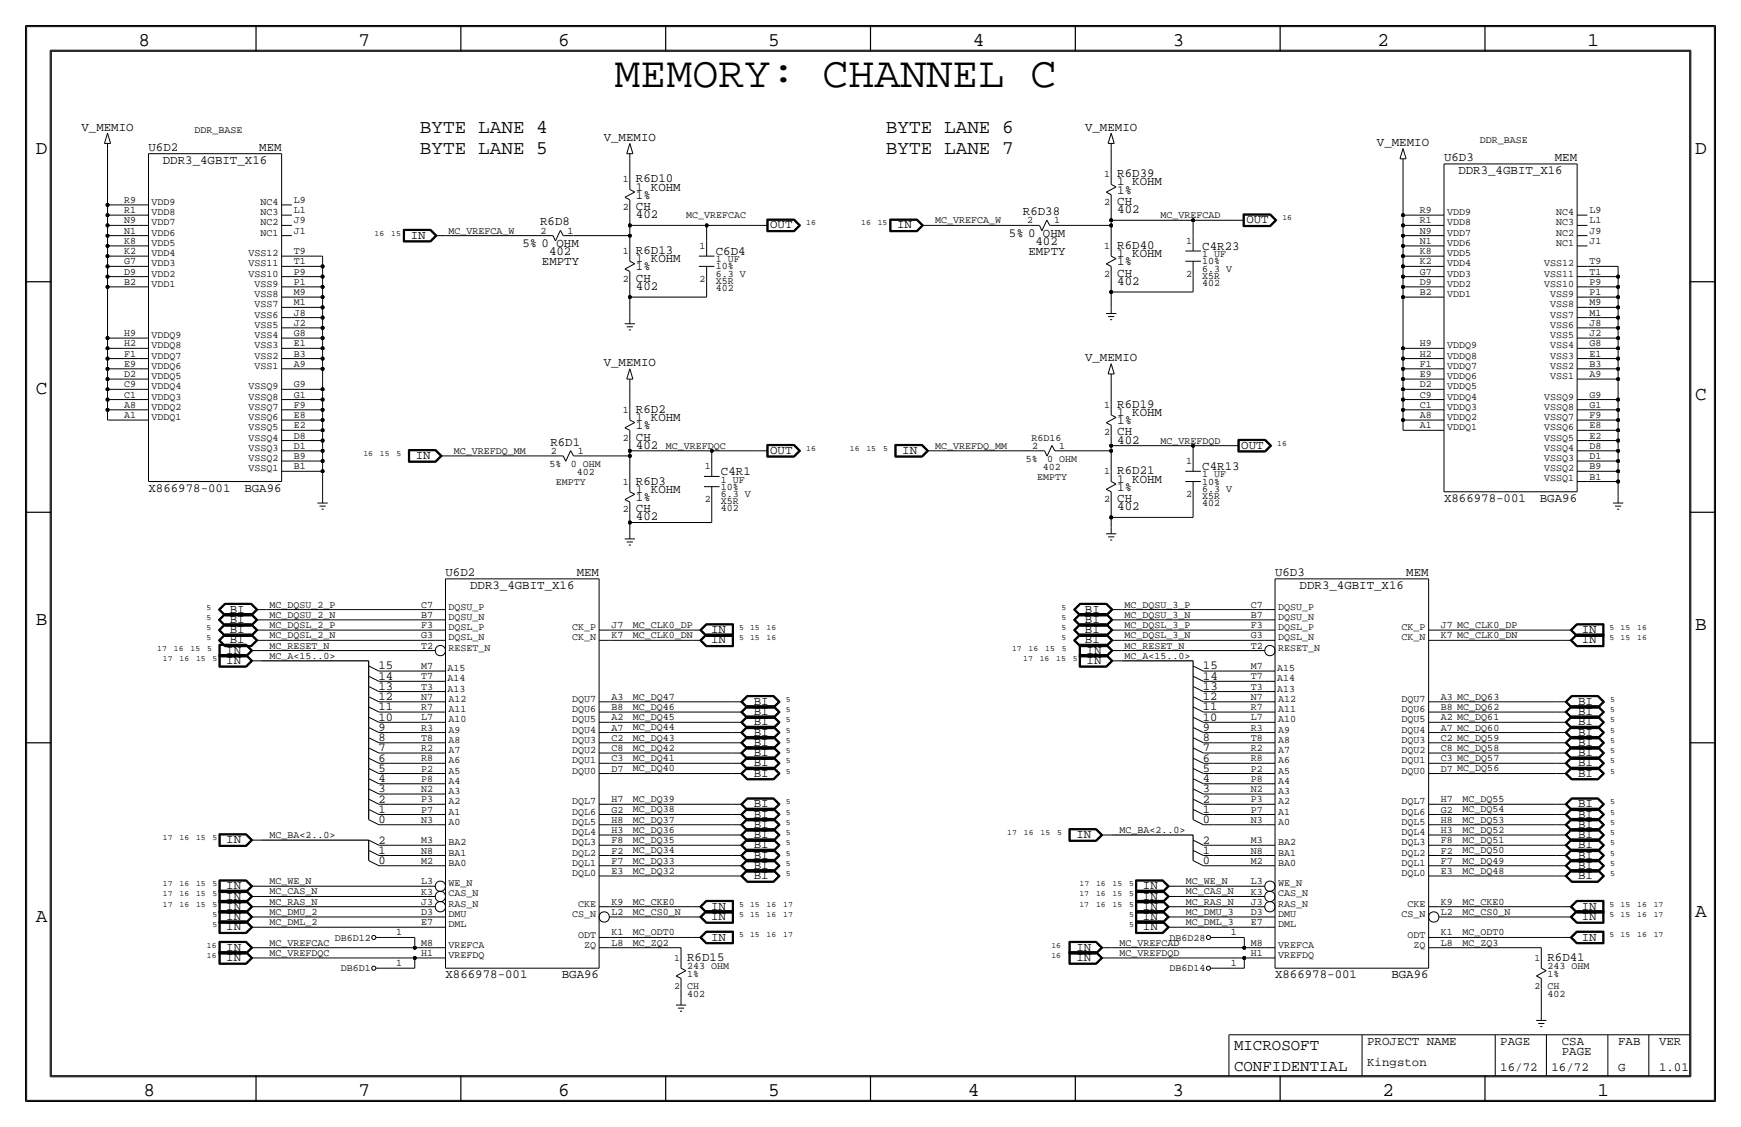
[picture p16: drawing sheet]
<svg xmlns="http://www.w3.org/2000/svg" width="432mm" height="279mm" viewBox="0 0 432 279" stroke-linecap="round" stroke-linejoin="round" font-family="sans-serif">
<defs><g id="words">
<text font-size="10.8" x="152.4" y="21.6">MEMORY: CHANNEL C</text>
<g font-size="4.8">
<text x="34.3" y="11.4">8</text>
<text x="88.9" y="11.4">7</text>
<text x="138.5" y="11.4">6</text>
<text x="190.5" y="11.4">5</text>
<text x="241.3" y="11.4">4</text>
<text x="290.8" y="11.4">3</text>
<text x="341.6" y="11.4">2</text>
<text x="393.7" y="11.4">1</text>
<text x="104.1" y="33">BYTE LANE 4</text>
<text x="219.7" y="33">BYTE LANE 6</text>
<text x="8.9" y="38.1">D</text>
<text x="104.1" y="38.1">BYTE LANE 5</text>
<text x="219.7" y="38.1">BYTE LANE 7</text>
<text x="420.4" y="38.1">D</text>
<text x="8.9" y="97.8">C</text>
<text x="420.4" y="99.1">C</text>
<text x="8.9" y="154.9">B</text>
<text x="420.4" y="156.2">B</text>
<text x="420.4" y="227.3">A</text>
<text x="8.9" y="228.6">A</text>
<text x="35.6" y="271.8">8</text>
<text x="88.9" y="271.8">7</text>
<text x="138.4" y="271.8">6</text>
<text x="190.5" y="271.8">5</text>
<text x="240" y="271.8">4</text>
<text x="290.8" y="271.8">3</text>
<text x="342.9" y="271.8">2</text>
<text x="396.2" y="271.8">1</text>
</g>
<g font-size="3.9">
<text x="306.1" y="260.4">MICROSOFT</text>
<text x="306.1" y="265.4">CONFIDENTIAL</text>
</g>
<g font-size="3.1">
<text x="20.2" y="32.4">V_MEMIO</text>
<text x="149.7" y="34.9">V_MEMIO</text>
<text x="269.1" y="32.4">V_MEMIO</text>
<text x="36.8" y="37.3">U6D2</text>
<text x="40.4" y="40.6">DDR3_4GBIT_X16</text>
<text x="64.3" y="37.3">MEM</text>
<text x="341.5" y="36.2">V_MEMIO</text>
<text x="358.1" y="39.9">U6D3</text>
<text x="385.6" y="39.9">MEM</text>
<text x="157.7" y="47.2">1 KOHM</text>
<text x="157.7" y="45.2">R6D10</text>
<text x="277.1" y="46">1 KOHM</text>
<text x="277.1" y="43.9">R6D39</text>
<text x="361.7" y="43.2">DDR3_4GBIT_X16</text>
<text x="157.7" y="52.1">CH</text>
<text x="157.7" y="49.3">1%</text>
<text x="253.7" y="53.3">R6D38</text>
<text x="277.1" y="48">1%</text>
<text x="277.1" y="50.8">CH</text>
<text x="277.1" y="52.8">402</text>
<text x="101.9" y="59.2">IN</text>
<text x="134" y="55.9">R6D8</text>
<text x="157.7" y="54.1">402</text>
<text x="191" y="56.6">OUT</text>
<text x="222.5" y="56.6">IN</text>
<text x="250.2" y="58.7">5% 0 OHM</text>
<text x="309.1" y="55.4">OUT</text>
<text x="129.6" y="61.2">5% 0 OHM</text>
<text x="134.4" y="65.7">EMPTY</text>
<text x="136.2" y="63.2">402</text>
<text x="157.7" y="65">1 KOHM</text>
<text x="157.7" y="63">R6D13</text>
<text x="177.5" y="63.2">C6D4</text>
<text x="255.1" y="63.1">EMPTY</text>
<text x="256.8" y="60.7">402</text>
<text x="277.1" y="65.8">1%</text>
<text x="277.1" y="63.8">1 KOHM</text>
<text x="277.1" y="61.7">R6D40</text>
<text x="298.2" y="62">C4R23</text>
<text x="157.7" y="71.9">402</text>
<text x="157.7" y="69.9">CH</text>
<text x="157.7" y="67.1">1%</text>
<text x="277.1" y="70.6">402</text>
<text x="277.1" y="68.6">CH</text>
<text x="269.1" y="89.5">V_MEMIO</text>
<text x="149.7" y="90.8">V_MEMIO</text>
<text x="277.1" y="101.1">R6D19</text>
<text x="157.7" y="106.4">1%</text>
<text x="157.7" y="104.4">1 KOHM</text>
<text x="157.7" y="102.4">R6D2</text>
<text x="277.1" y="108">CH</text>
<text x="277.1" y="105.2">1%</text>
<text x="277.1" y="103.1">1 KOHM</text>
<text x="103.1" y="113.8">IN</text>
<text x="136.5" y="110.5">R6D1</text>
<text x="157.7" y="111.3">402</text>
<text x="157.7" y="109.2">CH</text>
<text x="191" y="112.5">OUT</text>
<text x="223.8" y="112.5">IN</text>
<text x="277.1" y="110">402</text>
<text x="307.8" y="111.3">OUT</text>
<text x="178.8" y="117.9">C4R1</text>
<text x="277.1" y="119.6">1 KOHM</text>
<text x="277.1" y="117.6">R6D21</text>
<text x="298.2" y="116.6">C4R13</text>
<text x="36.8" y="121.9">X866978-001</text>
<text x="60.6" y="121.9">BGA96</text>
<text x="157.7" y="122.2">1 KOHM</text>
<text x="157.7" y="124.2">1%</text>
<text x="157.7" y="120.1">R6D3</text>
<text x="277.1" y="121.7">1%</text>
<text x="277.1" y="124.5">CH</text>
<text x="358.1" y="124.5">X866978-001</text>
<text x="381.9" y="124.5">BGA96</text>
<text x="157.7" y="129">402</text>
<text x="157.7" y="127">CH</text>
<text x="277.1" y="126.5">402</text>
<text x="110.5" y="142.7">U6D2</text>
<text x="143" y="142.7">MEM</text>
<text x="316.2" y="142.7">U6D3</text>
<text x="348.8" y="142.7">MEM</text>
<text x="116.6" y="146">DDR3_4GBIT_X16</text>
<text x="322.3" y="146">DDR3_4GBIT_X16</text>
<text x="57" y="151.9">BI</text>
<text x="57" y="154.4">BI</text>
<text x="269.1" y="154.4">BI</text>
<text x="269.1" y="151.9">BI</text>
<text x="57" y="157">BI</text>
<text x="57" y="159.5">BI</text>
<text x="176.4" y="157">IN</text>
<text x="176.4" y="159.5">IN</text>
<text x="269.1" y="159.5">BI</text>
<text x="269.1" y="157">BI</text>
<text x="392.3" y="159.5">IN</text>
<text x="392.3" y="157">IN</text>
<text x="56.1" y="162.1">IN</text>
<text x="56.1" y="164.6">IN</text>
<text x="93.9" y="166">15</text>
<text x="269.5" y="162.1">IN</text>
<text x="269.5" y="164.6">IN</text>
<text x="298.3" y="166">15</text>
<text x="93.9" y="168.5">14</text>
<text x="93.9" y="171">13</text>
<text x="298.3" y="168.5">14</text>
<text x="298.3" y="171">13</text>
<text x="186.9" y="174.8">BI</text>
<text x="186.9" y="177.3">BI</text>
<text x="186.9" y="179.8">BI</text>
<text x="391.4" y="174.8">BI</text>
<text x="391.4" y="177.3">BI</text>
<text x="391.4" y="179.8">BI</text>
<text x="186.9" y="182.4">BI</text>
<text x="186.9" y="184.9">BI</text>
<text x="391.4" y="184.9">BI</text>
<text x="391.4" y="182.4">BI</text>
<text x="186.9" y="187.5">BI</text>
<text x="186.9" y="190">BI</text>
<text x="391.4" y="187.5">BI</text>
<text x="391.4" y="190">BI</text>
<text x="186.9" y="192.5">BI</text>
<text x="391.4" y="192.5">BI</text>
<text x="186.9" y="200.2">BI</text>
<text x="186.9" y="202.7">BI</text>
<text x="391.4" y="200.2">BI</text>
<text x="391.4" y="202.7">BI</text>
<text x="56.1" y="209">IN</text>
<text x="186.9" y="205.2">BI</text>
<text x="186.9" y="207.8">BI</text>
<text x="267" y="207.8">IN</text>
<text x="391.4" y="205.2">BI</text>
<text x="391.4" y="207.8">BI</text>
<text x="186.9" y="210.3">BI</text>
<text x="186.9" y="212.9">BI</text>
<text x="186.9" y="215.4">BI</text>
<text x="391.4" y="212.9">BI</text>
<text x="391.4" y="210.3">BI</text>
<text x="391.4" y="215.4">BI</text>
<text x="56.1" y="220.5">IN</text>
<text x="186.9" y="217.9">BI</text>
<text x="283.5" y="220.5">IN</text>
<text x="391.4" y="217.9">BI</text>
<text x="56.1" y="223">IN</text>
<text x="56.1" y="225.6">IN</text>
<text x="176.4" y="225.6">IN</text>
<text x="283.5" y="223">IN</text>
<text x="283.5" y="225.6">IN</text>
<text x="392.3" y="225.6">IN</text>
<text x="56.1" y="230.6">IN</text>
<text x="56.1" y="228.1">IN</text>
<text x="176.4" y="228.1">IN</text>
<text x="176.4" y="233.2">IN</text>
<text x="283.5" y="228.1">IN</text>
<text x="283.5" y="230.6">IN</text>
<text x="392.3" y="228.1">IN</text>
<text x="392.3" y="233.2">IN</text>
<text x="56.1" y="238.3">IN</text>
<text x="56.1" y="235.7">IN</text>
<text x="170.4" y="238.2">R6D15</text>
<text x="267" y="238.3">IN</text>
<text x="267" y="235.7">IN</text>
<text x="383.8" y="238.2">R6D41</text>
<text x="110.5" y="242.6">X866978-001</text>
<text x="139.3" y="242.6">BGA96</text>
<text x="316.2" y="242.6">X866978-001</text>
<text x="345.1" y="242.6">BGA96</text>
<text x="339.1" y="259.1">PROJECT NAME</text>
<text x="372.1" y="259.1">PAGE</text>
<text x="387.4" y="259.1">CSA</text>
<text x="387.4" y="261.6">PAGE</text>
<text x="401.3" y="259.1">FAB</text>
<text x="411.5" y="259.1">VER</text>
<text x="339.1" y="264.2">Kingston</text>
<text x="372.1" y="265.4">16/72</text>
<text x="384.8" y="265.4">16/72</text>
<text x="401.3" y="265.4">G</text>
<text x="411.5" y="265.4">1.01</text>
</g>
<g font-size="3">
<text x="93.9" y="173.6">12</text>
<text x="298.3" y="173.6">12</text>
<text x="93.9" y="176.1">11</text>
<text x="93.9" y="178.7">10</text>
<text x="298.3" y="176.1">11</text>
<text x="298.3" y="178.7">10</text>
<text x="93.9" y="181.2">9</text>
<text x="93.9" y="183.7">8</text>
<text x="298.3" y="181.2">9</text>
<text x="298.3" y="183.7">8</text>
<text x="93.9" y="191.4">5</text>
<text x="93.9" y="186.3">7</text>
<text x="93.9" y="188.8">6</text>
<text x="298.3" y="188.8">6</text>
<text x="298.3" y="191.4">5</text>
<text x="298.3" y="186.3">7</text>
<text x="93.9" y="193.9">4</text>
<text x="93.9" y="196.4">3</text>
<text x="298.3" y="196.4">3</text>
<text x="298.3" y="193.9">4</text>
<text x="93.9" y="199">2</text>
<text x="93.9" y="201.5">1</text>
<text x="298.3" y="199">2</text>
<text x="298.3" y="201.5">1</text>
<text x="93.9" y="204.1">0</text>
<text x="93.9" y="209.1">2</text>
<text x="298.3" y="209.1">2</text>
<text x="298.3" y="204.1">0</text>
<text x="93.9" y="211.7">1</text>
<text x="93.9" y="214.2">0</text>
<text x="298.3" y="214.2">0</text>
<text x="298.3" y="211.7">1</text>
</g>
<g font-size="2.5">
<text x="48.3" y="33">DDR_BASE</text>
<text x="367" y="35.6">DDR_BASE</text>
<text x="154.5" y="45.2">1</text>
<text x="273.8" y="43.9">1</text>
<text x="30.8" y="50.3">R9</text>
<text x="30.8" y="52.8">R1</text>
<text x="37.6" y="53.3">VDD8</text>
<text x="37.6" y="50.8">VDD9</text>
<text x="64.6" y="53.3">NC3</text>
<text x="64.6" y="50.8">NC4</text>
<text x="72.9" y="50.3">L9</text>
<text x="72.9" y="52.9">L1</text>
<text x="154.5" y="52.1">2</text>
<text x="273.8" y="50.8">2</text>
<text x="352.1" y="52.8">R9</text>
<text x="358.9" y="53.3">VDD9</text>
<text x="385.9" y="53.3">NC4</text>
<text x="394.2" y="52.9">L9</text>
<text x="30.8" y="55.4">N9</text>
<text x="30.8" y="57.9">N1</text>
<text x="37.6" y="58.4">VDD6</text>
<text x="37.6" y="55.9">VDD7</text>
<text x="64.6" y="58.4">NC1</text>
<text x="64.6" y="55.9">NC2</text>
<text x="72.9" y="55.4">J9</text>
<text x="72.9" y="57.9">J1</text>
<text x="111.3" y="57.9">MC_VREFCA_W</text>
<text x="134.1" y="57.9">2</text>
<text x="140.8" y="57.9">1</text>
<text x="170.2" y="54.1">MC_VREFCAC</text>
<text x="231.9" y="55.4">MC_VREFCA_W</text>
<text x="254.7" y="55.4">2</text>
<text x="261.4" y="55.4">1</text>
<text x="287.8" y="54.1">MC_VREFCAD</text>
<text x="352.1" y="55.4">R1</text>
<text x="352.1" y="57.9">N9</text>
<text x="358.9" y="58.4">VDD7</text>
<text x="358.9" y="55.9">VDD8</text>
<text x="385.9" y="58.4">NC2</text>
<text x="385.9" y="55.9">NC3</text>
<text x="394.2" y="55.4">L1</text>
<text x="394.2" y="57.9">J9</text>
<text x="30.8" y="60.5">K8</text>
<text x="30.8" y="63">K2</text>
<text x="30.8" y="65.6">G7</text>
<text x="37.6" y="63.5">VDD4</text>
<text x="37.6" y="61">VDD5</text>
<text x="61.6" y="63.5">VSS12</text>
<text x="72.9" y="63">T9</text>
<text x="72.9" y="65.5">T1</text>
<text x="154.5" y="63">1</text>
<text x="173.5" y="61.8">1</text>
<text x="177.5" y="65">1 UF</text>
<text x="273.8" y="61.7">1</text>
<text x="294.2" y="60.5">1</text>
<text x="298.2" y="65.5">10%</text>
<text x="298.2" y="63.8">1 UF</text>
<text x="352.1" y="60.5">N1</text>
<text x="352.1" y="63">K8</text>
<text x="352.1" y="65.6">K2</text>
<text x="358.9" y="63.5">VDD5</text>
<text x="358.9" y="61">VDD6</text>
<text x="385.9" y="60.9">NC1</text>
<text x="394.2" y="65.5">T9</text>
<text x="394.2" y="60.5">J1</text>
<text x="30.8" y="68.1">D9</text>
<text x="30.8" y="70.6">B2</text>
<text x="37.6" y="68.6">VDD2</text>
<text x="37.6" y="71.1">VDD1</text>
<text x="37.6" y="66">VDD3</text>
<text x="61.6" y="68.6">VSS10</text>
<text x="61.6" y="66">VSS11</text>
<text x="63.1" y="71.1">VSS9</text>
<text x="72.9" y="68.1">P9</text>
<text x="72.9" y="70.6">P1</text>
<text x="154.5" y="69.9">2</text>
<text x="173.5" y="69.9">2</text>
<text x="177.5" y="70.4">X5R</text>
<text x="177.5" y="66.8">10%</text>
<text x="177.5" y="68.6">6.3 V</text>
<text x="273.8" y="68.6">2</text>
<text x="294.2" y="68.6">2</text>
<text x="298.2" y="67.3">6.3 V</text>
<text x="298.2" y="69.1">X5R</text>
<text x="298.2" y="70.9">402</text>
<text x="352.1" y="68.1">G7</text>
<text x="352.1" y="70.6">D9</text>
<text x="358.9" y="71.1">VDD2</text>
<text x="358.9" y="68.6">VDD3</text>
<text x="358.9" y="66">VDD4</text>
<text x="383" y="71.1">VSS10</text>
<text x="383" y="68.6">VSS11</text>
<text x="383" y="66">VSS12</text>
<text x="394.2" y="68.1">T1</text>
<text x="394.2" y="70.6">P9</text>
<text x="63.1" y="73.6">VSS8</text>
<text x="63.1" y="76.2">VSS7</text>
<text x="72.9" y="73.2">M9</text>
<text x="72.9" y="75.7">M1</text>
<text x="177.5" y="72.1">402</text>
<text x="352.1" y="73.2">B2</text>
<text x="358.9" y="73.7">VDD1</text>
<text x="384.4" y="76.2">VSS8</text>
<text x="384.4" y="73.6">VSS9</text>
<text x="394.2" y="73.2">P1</text>
<text x="394.2" y="75.7">M9</text>
<text x="30.8" y="83.3">H9</text>
<text x="37.6" y="83.8">VDDQ9</text>
<text x="63.1" y="81.3">VSS5</text>
<text x="63.1" y="83.8">VSS4</text>
<text x="63.1" y="78.7">VSS6</text>
<text x="72.9" y="78.2">J8</text>
<text x="72.9" y="80.8">J2</text>
<text x="72.9" y="83.3">G8</text>
<text x="384.4" y="83.8">VSS5</text>
<text x="384.4" y="81.3">VSS6</text>
<text x="384.4" y="78.7">VSS7</text>
<text x="394.2" y="78.2">M1</text>
<text x="394.2" y="80.8">J8</text>
<text x="394.2" y="83.3">J2</text>
<text x="30.8" y="85.9">H2</text>
<text x="30.8" y="88.4">F1</text>
<text x="37.6" y="88.9">VDDQ7</text>
<text x="37.6" y="86.4">VDDQ8</text>
<text x="63.1" y="88.9">VSS2</text>
<text x="63.1" y="86.3">VSS3</text>
<text x="72.9" y="85.9">E1</text>
<text x="72.9" y="88.4">B3</text>
<text x="352.1" y="85.9">H9</text>
<text x="352.1" y="88.4">H2</text>
<text x="358.9" y="88.9">VDDQ8</text>
<text x="358.9" y="86.4">VDDQ9</text>
<text x="384.4" y="88.9">VSS3</text>
<text x="384.4" y="86.3">VSS4</text>
<text x="394.2" y="85.9">G8</text>
<text x="394.2" y="88.4">E1</text>
<text x="30.8" y="90.9">E9</text>
<text x="30.8" y="93.5">D2</text>
<text x="37.6" y="94">VDDQ5</text>
<text x="37.6" y="91.4">VDDQ6</text>
<text x="63.1" y="91.4">VSS1</text>
<text x="72.9" y="90.9">A9</text>
<text x="352.1" y="90.9">F1</text>
<text x="352.1" y="93.5">E9</text>
<text x="358.9" y="94">VDDQ6</text>
<text x="358.9" y="91.4">VDDQ7</text>
<text x="384.4" y="94">VSS1</text>
<text x="384.4" y="91.4">VSS2</text>
<text x="394.2" y="90.9">B3</text>
<text x="394.2" y="93.5">A9</text>
<text x="30.8" y="96">C9</text>
<text x="30.8" y="98.6">C1</text>
<text x="30.8" y="101.1">A8</text>
<text x="37.6" y="101.6">VDDQ2</text>
<text x="37.6" y="99.1">VDDQ3</text>
<text x="37.6" y="96.5">VDDQ4</text>
<text x="61.6" y="101.6">VSSQ7</text>
<text x="61.6" y="99">VSSQ8</text>
<text x="61.6" y="96.5">VSSQ9</text>
<text x="72.9" y="96">G9</text>
<text x="72.9" y="98.6">G1</text>
<text x="72.9" y="101.1">F9</text>
<text x="273.8" y="101.1">1</text>
<text x="352.1" y="96">D2</text>
<text x="352.1" y="98.6">C9</text>
<text x="352.1" y="101.1">C1</text>
<text x="358.9" y="101.6">VDDQ3</text>
<text x="358.9" y="99.1">VDDQ4</text>
<text x="358.9" y="96.5">VDDQ5</text>
<text x="383" y="101.6">VSSQ8</text>
<text x="383" y="99">VSSQ9</text>
<text x="394.2" y="98.6">G9</text>
<text x="394.2" y="101.1">G1</text>
<text x="30.8" y="103.6">A1</text>
<text x="37.6" y="104.1">VDDQ1</text>
<text x="61.6" y="106.7">VSSQ5</text>
<text x="61.6" y="104.1">VSSQ6</text>
<text x="72.9" y="103.6">E8</text>
<text x="72.9" y="106.2">E2</text>
<text x="154.5" y="102.4">1</text>
<text x="273.8" y="107.9">2</text>
<text x="352.1" y="103.6">A8</text>
<text x="352.1" y="106.2">A1</text>
<text x="358.9" y="106.7">VDDQ1</text>
<text x="358.9" y="104.1">VDDQ2</text>
<text x="383" y="106.7">VSSQ6</text>
<text x="383" y="104.1">VSSQ7</text>
<text x="394.2" y="103.6">F9</text>
<text x="394.2" y="106.2">E8</text>
<text x="61.6" y="111.7">VSSQ3</text>
<text x="61.6" y="109.2">VSSQ4</text>
<text x="72.9" y="108.7">D8</text>
<text x="72.9" y="111.3">D1</text>
<text x="72.9" y="113.8">B9</text>
<text x="112.5" y="112.5">MC_VREFDQ_MM</text>
<text x="136.6" y="112.5">2</text>
<text x="143.3" y="112.5">1</text>
<text x="154.5" y="109.2">2</text>
<text x="165.1" y="111.3">MC_VREFDQC</text>
<text x="231.9" y="111.3">MC_VREFDQ_MM</text>
<text x="255.9" y="109.2">R6D16</text>
<text x="256" y="111.3">2</text>
<text x="262.7" y="111.3">1</text>
<text x="287.8" y="110">MC_VREFDQD</text>
<text x="383" y="111.8">VSSQ4</text>
<text x="383" y="109.2">VSSQ5</text>
<text x="394.2" y="108.7">E2</text>
<text x="394.2" y="111.3">D8</text>
<text x="394.2" y="113.8">D1</text>
<text x="61.6" y="114.3">VSSQ2</text>
<text x="61.6" y="116.8">VSSQ1</text>
<text x="72.9" y="116.3">B1</text>
<text x="136.3" y="115.8">5%</text>
<text x="141.6" y="115.8">0 OHM</text>
<text x="143.1" y="117.9">402</text>
<text x="174.8" y="116.3">1</text>
<text x="178.8" y="119.6">1 UF</text>
<text x="254.4" y="114.6">5%</text>
<text x="257.2" y="119">EMPTY</text>
<text x="258.6" y="116.6">402</text>
<text x="259.7" y="114.6">0 OHM</text>
<text x="273.8" y="117.6">1</text>
<text x="294.2" y="115.1">1</text>
<text x="298.2" y="118.4">1 UF</text>
<text x="383" y="114.3">VSSQ3</text>
<text x="383" y="116.8">VSSQ2</text>
<text x="383" y="119.4">VSSQ1</text>
<text x="394.2" y="116.3">B9</text>
<text x="394.2" y="118.9">B1</text>
<text x="137.9" y="120.3">EMPTY</text>
<text x="154.5" y="120.1">1</text>
<text x="174.8" y="124.5">2</text>
<text x="178.8" y="123.2">6.3 V</text>
<text x="178.8" y="121.4">10%</text>
<text x="178.8" y="125">X5R</text>
<text x="273.8" y="124.5">2</text>
<text x="294.2" y="123.2">2</text>
<text x="298.2" y="123.7">X5R</text>
<text x="298.2" y="125.5">402</text>
<text x="298.2" y="120.1">10%</text>
<text x="298.2" y="121.9">6.3 V</text>
<text x="154.5" y="127">2</text>
<text x="178.8" y="126.7">402</text>
<text x="66.8" y="150.6">MC_DQSU_2_P</text>
<text x="66.8" y="153.2">MC_DQSU_2_N</text>
<text x="66.8" y="155.7">MC_DQSL_2_P</text>
<text x="104.5" y="153.2">B7</text>
<text x="104.5" y="150.6">C7</text>
<text x="104.5" y="155.7">F3</text>
<text x="111.3" y="151.1">DQSU_P</text>
<text x="111.3" y="153.7">DQSU_N</text>
<text x="151.6" y="155.7">J7</text>
<text x="157" y="155.7">MC_CLK0_DP</text>
<text x="278.9" y="155.7">MC_DQSL_3_P</text>
<text x="278.9" y="153.2">MC_DQSU_3_N</text>
<text x="278.9" y="150.6">MC_DQSU_3_P</text>
<text x="310.2" y="153.2">B7</text>
<text x="310.2" y="150.6">C7</text>
<text x="310.2" y="155.7">F3</text>
<text x="317" y="151.1">DQSU_P</text>
<text x="317" y="153.7">DQSU_N</text>
<text x="357.4" y="155.7">J7 MC_CLK0_DP</text>
<text x="66.8" y="158.2">MC_DQSL_2_N</text>
<text x="66.8" y="160.8">MC_RESET_N</text>
<text x="104.5" y="160.8">T2</text>
<text x="104.5" y="158.3">G3</text>
<text x="111.3" y="156.2">DQSL_P</text>
<text x="111.3" y="158.8">DQSL_N</text>
<text x="111.3" y="161.3">RESET_N</text>
<text x="141.9" y="158.8">CK_N</text>
<text x="141.9" y="156.2">CK_P</text>
<text x="151.6" y="158.3">K7</text>
<text x="157" y="158.2">MC_CLK0_DN</text>
<text x="278.9" y="158.2">MC_DQSL_3_N</text>
<text x="278.9" y="160.8">MC_RESET_N</text>
<text x="310.2" y="160.8">T2</text>
<text x="310.2" y="158.3">G3</text>
<text x="317" y="156.2">DQSL_P</text>
<text x="317" y="158.8">DQSL_N</text>
<text x="317" y="161.3">RESET_N</text>
<text x="347.6" y="158.8">CK_N</text>
<text x="347.6" y="156.2">CK_P</text>
<text x="357.4" y="158.3">K7 MC_CLK0_DN</text>
<text x="66.8" y="163.3">MC_A&lt;15..0&gt;</text>
<text x="104.5" y="165.9">M7</text>
<text x="111" y="166.4">A15</text>
<text x="278.9" y="163.3">MC_A&lt;15..0&gt;</text>
<text x="310.2" y="165.9">M7</text>
<text x="316.7" y="166.4">A15</text>
<text x="104.5" y="168.4">T7</text>
<text x="104.5" y="171">T3</text>
<text x="104.5" y="173.5">N7</text>
<text x="111" y="168.9">A14</text>
<text x="111" y="171.5">A13</text>
<text x="141.9" y="174">DQU7</text>
<text x="151.6" y="173.5">A3</text>
<text x="157" y="173.5">MC_DQ47</text>
<text x="310.2" y="168.4">T7</text>
<text x="310.2" y="171">T3</text>
<text x="310.2" y="173.5">N7</text>
<text x="316.7" y="168.9">A14</text>
<text x="316.7" y="171.5">A13</text>
<text x="347.6" y="174">DQU7</text>
<text x="357.4" y="173.5">A3 MC_DQ63</text>
<text x="104.5" y="176.1">R7</text>
<text x="104.5" y="178.6">L7</text>
<text x="111.3" y="174">A12</text>
<text x="111.3" y="176.5">A11</text>
<text x="111.3" y="179.1">A10</text>
<text x="141.9" y="176.5">DQU6</text>
<text x="141.9" y="179.1">DQU5</text>
<text x="151.6" y="176">B8</text>
<text x="151.6" y="178.6">A2</text>
<text x="157" y="176">MC_DQ46</text>
<text x="157" y="178.6">MC_DQ45</text>
<text x="310.2" y="176.1">R7</text>
<text x="310.2" y="178.6">L7</text>
<text x="317" y="174">A12</text>
<text x="317" y="176.5">A11</text>
<text x="317" y="179.1">A10</text>
<text x="347.6" y="176.5">DQU6</text>
<text x="347.6" y="179.1">DQU5</text>
<text x="357.4" y="176">B8 MC_DQ62</text>
<text x="357.4" y="178.6">A2 MC_DQ61</text>
<text x="104.5" y="181.1">R3</text>
<text x="104.5" y="183.7">T8</text>
<text x="111.3" y="184.2">A8</text>
<text x="111.3" y="181.6">A9</text>
<text x="141.9" y="181.6">DQU4</text>
<text x="141.9" y="184.2">DQU3</text>
<text x="151.6" y="181.1">A7</text>
<text x="151.6" y="183.7">C2</text>
<text x="157" y="181.1">MC_DQ44</text>
<text x="157" y="183.6">MC_DQ43</text>
<text x="310.2" y="181.1">R3</text>
<text x="310.2" y="183.7">T8</text>
<text x="317" y="184.2">A8</text>
<text x="317" y="181.6">A9</text>
<text x="347.6" y="181.6">DQU4</text>
<text x="347.6" y="184.2">DQU3</text>
<text x="357.4" y="181.1">A7 MC_DQ60</text>
<text x="357.4" y="183.7">C2 MC_DQ59</text>
<text x="104.5" y="186.2">R2</text>
<text x="104.5" y="188.8">R8</text>
<text x="104.5" y="191.3">P2</text>
<text x="111.3" y="186.7">A7</text>
<text x="111.3" y="189.2">A6</text>
<text x="111.3" y="191.8">A5</text>
<text x="141.9" y="186.7">DQU2</text>
<text x="141.9" y="189.2">DQU1</text>
<text x="141.9" y="191.8">DQU0</text>
<text x="151.6" y="186.2">C8</text>
<text x="151.6" y="188.7">C3</text>
<text x="151.6" y="191.3">D7</text>
<text x="157" y="188.7">MC_DQ41</text>
<text x="157" y="191.3">MC_DQ40</text>
<text x="157" y="186.2">MC_DQ42</text>
<text x="310.2" y="186.2">R2</text>
<text x="310.2" y="188.8">R8</text>
<text x="310.2" y="191.3">P2</text>
<text x="317" y="186.7">A7</text>
<text x="317" y="189.2">A6</text>
<text x="317" y="191.8">A5</text>
<text x="347.6" y="186.7">DQU2</text>
<text x="347.6" y="189.2">DQU1</text>
<text x="347.6" y="191.8">DQU0</text>
<text x="357.4" y="186.2">C8 MC_DQ58</text>
<text x="357.4" y="188.7">C3 MC_DQ57</text>
<text x="357.4" y="191.3">D7 MC_DQ56</text>
<text x="104.5" y="193.8">P8</text>
<text x="104.5" y="196.4">N2</text>
<text x="111.3" y="194.3">A4</text>
<text x="111.3" y="196.9">A3</text>
<text x="310.2" y="193.8">P8</text>
<text x="310.2" y="196.4">N2</text>
<text x="317" y="194.3">A4</text>
<text x="317" y="196.9">A3</text>
<text x="104.5" y="198.9">P3</text>
<text x="104.5" y="201.5">P7</text>
<text x="111.3" y="201.9">A1</text>
<text x="111.3" y="199.4">A2</text>
<text x="141.9" y="199.4">DQL7</text>
<text x="141.9" y="201.9">DQL6</text>
<text x="151.6" y="198.9">H7</text>
<text x="151.6" y="201.4">G2</text>
<text x="151.6" y="204">H8</text>
<text x="157" y="198.9">MC_DQ39</text>
<text x="157" y="201.4">MC_DQ38</text>
<text x="157" y="204">MC_DQ37</text>
<text x="310.2" y="198.9">P3</text>
<text x="310.2" y="201.5">P7</text>
<text x="317" y="201.9">A1</text>
<text x="317" y="199.4">A2</text>
<text x="347.6" y="199.4">DQL7</text>
<text x="347.6" y="201.9">DQL6</text>
<text x="357.4" y="198.9">H7</text>
<text x="357.4" y="201.4">G2</text>
<text x="357.4" y="204">H8</text>
<text x="362.7" y="198.9">MC_DQ55</text>
<text x="362.7" y="201.4">MC_DQ54</text>
<text x="362.7" y="204">MC_DQ53</text>
<text x="66.8" y="207.8">MC_BA&lt;2..0&gt;</text>
<text x="104.5" y="209.1">M3</text>
<text x="104.5" y="204">N3</text>
<text x="111.3" y="204.5">A0</text>
<text x="111.3" y="209.6">BA2</text>
<text x="141.9" y="207">DQL4</text>
<text x="141.9" y="204.5">DQL5</text>
<text x="141.9" y="209.6">DQL3</text>
<text x="151.6" y="206.5">H3</text>
<text x="151.6" y="209.1">F8</text>
<text x="157" y="206.5">MC_DQ36</text>
<text x="157" y="209">MC_DQ35</text>
<text x="277.6" y="206.5">MC_BA&lt;2..0&gt;</text>
<text x="310.2" y="209.1">M3</text>
<text x="310.2" y="204">N3</text>
<text x="317" y="204.5">A0</text>
<text x="317" y="209.6">BA2</text>
<text x="347.6" y="207">DQL4</text>
<text x="347.6" y="204.5">DQL5</text>
<text x="347.6" y="209.6">DQL3</text>
<text x="357.4" y="206.5">H3</text>
<text x="357.4" y="209.1">F8</text>
<text x="362.7" y="209">MC_DQ51</text>
<text x="362.7" y="206.5">MC_DQ52</text>
<text x="104.5" y="211.6">N8</text>
<text x="104.5" y="214.2">M2</text>
<text x="111.3" y="212.1">BA1</text>
<text x="111.3" y="214.6">BA0</text>
<text x="141.9" y="212.1">DQL2</text>
<text x="141.9" y="214.6">DQL1</text>
<text x="151.6" y="211.6">F2</text>
<text x="151.6" y="214.2">F7</text>
<text x="157" y="211.6">MC_DQ34</text>
<text x="157" y="214.1">MC_DQ33</text>
<text x="310.2" y="211.6">N8</text>
<text x="310.2" y="214.2">M2</text>
<text x="317" y="212.1">BA1</text>
<text x="317" y="214.6">BA0</text>
<text x="347.6" y="212.1">DQL2</text>
<text x="347.6" y="214.6">DQL1</text>
<text x="357.4" y="211.6">F2</text>
<text x="357.4" y="214.2">F7</text>
<text x="362.7" y="211.6">MC_DQ50</text>
<text x="362.7" y="214.1">MC_DQ49</text>
<text x="66.8" y="221.7">MC_CAS_N</text>
<text x="66.8" y="219.2">MC_WE_N</text>
<text x="104.5" y="219.2">L3</text>
<text x="104.5" y="221.8">K3</text>
<text x="111.3" y="219.7">WE_N</text>
<text x="141.9" y="217.2">DQL0</text>
<text x="151.6" y="216.7">E3</text>
<text x="157" y="216.7">MC_DQ32</text>
<text x="294.1" y="219.2">MC_WE_N</text>
<text x="294.1" y="221.7">MC_CAS_N</text>
<text x="310.2" y="219.2">L3</text>
<text x="310.2" y="221.8">K3</text>
<text x="317" y="219.7">WE_N</text>
<text x="347.6" y="217.2">DQL0</text>
<text x="357.4" y="216.7">E3</text>
<text x="362.7" y="216.7">MC_DQ48</text>
<text x="66.8" y="224.3">MC_RAS_N</text>
<text x="66.8" y="226.8">MC_DMU_2</text>
<text x="104.5" y="224.3">J3</text>
<text x="104.5" y="226.9">D3</text>
<text x="111.3" y="224.8">RAS_N</text>
<text x="111.3" y="222.3">CAS_N</text>
<text x="111.3" y="227.3">DMU</text>
<text x="141.9" y="227.3">CS_N</text>
<text x="143.4" y="224.8">CKE</text>
<text x="151.6" y="226.9">L2</text>
<text x="151.6" y="224.3">K9</text>
<text x="157" y="224.3">MC_CKE0</text>
<text x="157" y="226.8">MC_CS0_N</text>
<text x="294.1" y="226.8">MC_DMU_3</text>
<text x="294.1" y="224.3">MC_RAS_N</text>
<text x="310.2" y="224.3">J3</text>
<text x="310.2" y="226.9">D3</text>
<text x="317" y="224.8">RAS_N</text>
<text x="317" y="222.3">CAS_N</text>
<text x="317" y="227.3">DMU</text>
<text x="347.6" y="227.3">CS_N</text>
<text x="349.1" y="224.8">CKE</text>
<text x="357.4" y="226.9">L2</text>
<text x="357.4" y="224.3">K9</text>
<text x="362.7" y="224.3">MC_CKE0</text>
<text x="362.7" y="226.8">MC_CS0_N</text>
<text x="66.8" y="229.4">MC_DML_2</text>
<text x="83" y="233.2">DB6D12</text>
<text x="98.3" y="231.9">1</text>
<text x="104.5" y="229.4">E7</text>
<text x="111.3" y="229.9">DML</text>
<text x="143.4" y="232.4">ODT</text>
<text x="151.6" y="231.9">K1</text>
<text x="157" y="231.9">MC_ODT0</text>
<text x="290" y="233.2">DB6D28</text>
<text x="294.1" y="229.4">MC_DML_3</text>
<text x="305.3" y="231.9">1</text>
<text x="310.2" y="229.4">E7</text>
<text x="317" y="229.9">DML</text>
<text x="349.1" y="232.4">ODT</text>
<text x="357.4" y="231.9">K1</text>
<text x="362.7" y="231.9">MC_ODT0</text>
<text x="66.8" y="237">MC_VREFDQC</text>
<text x="66.8" y="234.4">MC_VREFCAC</text>
<text x="98.3" y="239.5">1</text>
<text x="104.5" y="237">H1</text>
<text x="104.5" y="234.5">M8</text>
<text x="111.3" y="235">VREFCA</text>
<text x="111.3" y="237.5">VREFDQ</text>
<text x="144.9" y="235">ZQ</text>
<text x="151.6" y="234.5">L8</text>
<text x="157" y="234.4">MC_ZQ2</text>
<text x="277.6" y="237">MC_VREFDQD</text>
<text x="277.6" y="234.4">MC_VREFCAD</text>
<text x="305.3" y="239.5">1</text>
<text x="310.2" y="237">H1</text>
<text x="310.2" y="234.5">M8</text>
<text x="317" y="235">VREFCA</text>
<text x="317" y="237.5">VREFDQ</text>
<text x="350.6" y="235">ZQ</text>
<text x="357.4" y="234.5">L8</text>
<text x="362.7" y="234.4">MC_ZQ3</text>
<text x="84.5" y="240.8">DB6D1</text>
<text x="170.4" y="245.1">CH</text>
<text x="170.4" y="242.3">1%</text>
<text x="170.4" y="240.3">243 OHM</text>
<text x="290" y="240.8">DB6D14</text>
<text x="383.8" y="240.3">243 OHM</text>
<text x="383.8" y="242.3">1%</text>
<text x="383.8" y="245.1">CH</text>
<text x="170.4" y="247.1">402</text>
<text x="383.8" y="247.1">402</text>
</g>
<g font-size="2.4">
<text x="167.2" y="238.3">1</text>
<text x="380.6" y="238.3">1</text>
<text x="167.2" y="245.1">2</text>
<text x="380.6" y="245.1">2</text>
</g>
<g font-size="2">
<text x="92.9" y="58.4">16</text>
<text x="97" y="58.4">15</text>
<text x="199.9" y="55.9">16</text>
<text x="213.6" y="55.9">16</text>
<text x="217.7" y="55.9">15</text>
<text x="318.1" y="54.6">16</text>
<text x="90.1" y="113">16</text>
<text x="94.2" y="113">15</text>
<text x="98.4" y="113">5</text>
<text x="199.9" y="111.8">16</text>
<text x="210.8" y="111.8">16</text>
<text x="214.9" y="111.8">15</text>
<text x="219" y="111.8">5</text>
<text x="316.8" y="110.5">16</text>
<text x="51.2" y="151.1">5</text>
<text x="51.2" y="153.7">5</text>
<text x="263.3" y="153.7">5</text>
<text x="263.3" y="151.1">5</text>
<text x="39" y="161.3">17</text>
<text x="43.1" y="161.3">16</text>
<text x="47.2" y="161.3">15</text>
<text x="51.2" y="156.2">5</text>
<text x="51.2" y="158.7">5</text>
<text x="51.4" y="161.3">5</text>
<text x="183.3" y="156.2">5</text>
<text x="183.3" y="158.8">5</text>
<text x="186" y="156.2">15</text>
<text x="186" y="158.8">15</text>
<text x="190.1" y="156.2">16</text>
<text x="190.1" y="158.8">16</text>
<text x="251" y="161.3">17</text>
<text x="255.1" y="161.3">16</text>
<text x="259.2" y="161.3">15</text>
<text x="263.3" y="156.2">5</text>
<text x="263.3" y="158.7">5</text>
<text x="263.4" y="161.3">5</text>
<text x="399.2" y="156.2">5</text>
<text x="399.2" y="158.8">5</text>
<text x="401.9" y="156.2">15</text>
<text x="401.9" y="158.8">15</text>
<text x="406" y="156.2">16</text>
<text x="406" y="158.8">16</text>
<text x="40.4" y="163.8">17</text>
<text x="44.5" y="163.8">16</text>
<text x="48.6" y="163.8">15</text>
<text x="52.7" y="163.8">5</text>
<text x="253.7" y="163.8">17</text>
<text x="257.9" y="163.8">16</text>
<text x="262" y="163.8">15</text>
<text x="266.1" y="163.8">5</text>
<text x="194.9" y="174">5</text>
<text x="399.3" y="174">5</text>
<text x="194.9" y="176.5">5</text>
<text x="194.9" y="179.1">5</text>
<text x="399.3" y="176.5">5</text>
<text x="399.3" y="179.1">5</text>
<text x="194.9" y="184.2">5</text>
<text x="194.9" y="181.6">5</text>
<text x="399.3" y="184.2">5</text>
<text x="399.3" y="181.6">5</text>
<text x="194.9" y="186.7">5</text>
<text x="194.9" y="189.2">5</text>
<text x="194.9" y="191.8">5</text>
<text x="399.3" y="186.7">5</text>
<text x="399.3" y="189.2">5</text>
<text x="399.3" y="191.8">5</text>
<text x="194.9" y="199.4">5</text>
<text x="194.9" y="201.9">5</text>
<text x="399.3" y="199.4">5</text>
<text x="399.3" y="201.9">5</text>
<text x="40.4" y="208.3">17</text>
<text x="44.5" y="208.3">16</text>
<text x="48.6" y="208.3">15</text>
<text x="52.7" y="208.3">5</text>
<text x="194.9" y="204.5">5</text>
<text x="194.9" y="207">5</text>
<text x="194.9" y="209.6">5</text>
<text x="249.8" y="207">17</text>
<text x="253.9" y="207">16</text>
<text x="258.1" y="207">15</text>
<text x="262.2" y="207">5</text>
<text x="399.3" y="204.5">5</text>
<text x="399.3" y="209.6">5</text>
<text x="399.3" y="207">5</text>
<text x="194.9" y="212.1">5</text>
<text x="194.9" y="214.6">5</text>
<text x="399.3" y="212.1">5</text>
<text x="399.3" y="214.6">5</text>
<text x="40.4" y="219.7">17</text>
<text x="44.5" y="219.7">16</text>
<text x="48.6" y="219.7">15</text>
<text x="52.7" y="219.7">5</text>
<text x="194.9" y="217.2">5</text>
<text x="267.7" y="219.7">17</text>
<text x="271.8" y="219.7">16</text>
<text x="275.9" y="219.7">15</text>
<text x="280.1" y="219.7">5</text>
<text x="399.3" y="217.2">5</text>
<text x="40.4" y="222.3">17</text>
<text x="40.4" y="224.8">17</text>
<text x="44.5" y="222.3">16</text>
<text x="44.5" y="224.8">16</text>
<text x="48.6" y="222.3">15</text>
<text x="48.6" y="224.8">15</text>
<text x="52.7" y="227.3">5</text>
<text x="52.7" y="222.3">5</text>
<text x="52.7" y="224.8">5</text>
<text x="183.3" y="224.8">5</text>
<text x="183.3" y="227.3">5</text>
<text x="186" y="224.8">15</text>
<text x="186" y="227.3">15</text>
<text x="190.1" y="224.8">16</text>
<text x="190.1" y="227.3">16</text>
<text x="194.3" y="224.8">17</text>
<text x="194.3" y="227.3">17</text>
<text x="267.7" y="222.2">17</text>
<text x="267.7" y="224.8">17</text>
<text x="271.8" y="222.2">16</text>
<text x="271.8" y="224.8">16</text>
<text x="275.9" y="222.2">15</text>
<text x="275.9" y="224.8">15</text>
<text x="280.1" y="222.2">5</text>
<text x="280.1" y="224.8">5</text>
<text x="280.1" y="227.3">5</text>
<text x="399.2" y="224.8">5</text>
<text x="399.2" y="227.3">5</text>
<text x="401.9" y="224.8">15</text>
<text x="401.9" y="227.3">15</text>
<text x="406" y="224.8">16</text>
<text x="406" y="227.3">16</text>
<text x="410.2" y="224.8">17</text>
<text x="410.2" y="227.3">17</text>
<text x="52.7" y="229.9">5</text>
<text x="183.3" y="232.4">5</text>
<text x="186" y="232.4">15</text>
<text x="190.1" y="232.4">16</text>
<text x="194.3" y="232.4">17</text>
<text x="280.1" y="229.9">5</text>
<text x="399.2" y="232.4">5</text>
<text x="401.9" y="232.4">15</text>
<text x="406" y="232.4">16</text>
<text x="410.2" y="232.4">17</text>
<text x="51.3" y="235">16</text>
<text x="51.3" y="237.5">16</text>
<text x="260.8" y="237.5">16</text>
<text x="260.8" y="235">16</text>
</g>
</g></defs>
<!-- layer: Nets -->
<g fill="none" stroke="#000" stroke-width=".3">
<path d="M64.8 163.8h26.6zM91.4 172.7v2.6zM91.4 170.2v2.5zM91.4 175.3v2.5zM91.4 177.8v2.5zM91.4 167.6v2.6zM91.4 165.1v2.5zM91.4 163.8v1.3zM278.1 163.8h17.8zM295.9 163.8v1.3zM295.9 165.1v2.5zM295.9 167.6v2.6z"/>
<path d="M295.9 170.2v2.5zM295.9 172.7v2.6zM295.9 175.3v2.5zM295.9 177.8v2.5zM91.4 180.3v2.6zM91.4 182.9v2.5zM91.4 185.4v2.6zM91.4 188v2.5zM91.4 190.5v2.5zM91.4 193v2.6zM91.4 195.6v2.5zM91.4 198.1v2.6z"/>
<path d="M295.9 180.3v2.6zM295.9 182.9v2.5zM295.9 185.4v2.6zM295.9 188v2.5zM295.9 190.5v2.5zM295.9 193v2.6zM295.9 195.6v2.5zM295.9 198.1v2.6zM64.8 208.3h26.6zM91.4 200.7v2.5zM91.4 208.3v2.5zM91.4 210.8v2.6z"/>
<path d="M275.6 207h20.3zM295.9 200.7v2.5zM295.9 208.3v2.5zM295.9 207v1.3zM295.9 210.8v2.6z"/>
</g>
<g fill="none" stroke="#000" stroke-width=".25">
<path d="M26.7 36.8v14zM156.2 39.4v5zM275.6 36.8v6.4zM26.7 50.8h7.6zM26.7 53.3h7.6zM26.7 55.9h7.6zM26.7 58.4h7.6zM26.7 50.8v2.5zM26.7 53.3v2.6zM26.7 55.9v2.5zM26.7 58.4v2.6zM110.5 58.4h24.1z"/>
<path d="M142.2 58.4h14zM156.2 55.9v2.5zM156.2 58.4v3.8zM156.2 55.9h19.1zM156.2 52.1v3.8zM175.3 55.9h12.7zM175.3 55.9v3.8zM231.1 55.9h24.2zM262.9 55.9h12.7zM275.6 54.6h20.3zM275.6 50.8v3.8zM275.6 54.6v1.3z"/>
<path d="M275.6 55.9v5.1zM295.9 54.6h10.2zM295.9 54.6v3.8zM348 53.3h7.6zM348 55.9h7.6zM348 58.4h7.6zM348 40.6v12.7zM348 53.3v2.6zM348 55.9v2.5zM348 58.4v2.6zM26.7 61h7.6zM26.7 61v2.5z"/>
<path d="M26.7 63.5h7.6zM26.7 63.5v2.5zM26.7 66h7.6zM26.7 66v2.6zM26.7 68.6h7.6zM26.7 68.6v2.5zM26.7 71.1h7.6zM26.7 71.1v12.7zM72.4 78.7h7.6zM72.4 76.2h7.6zM72.4 73.7h7.6zM72.4 71.1h7.6z"/>
<path d="M72.4 68.6h7.6zM72.4 66h7.6zM72.4 63.5h7.6zM80 78.7v2.6zM80 76.2v2.5zM80 73.7v2.5zM80 71.1v2.6zM80 68.6v2.5zM80 66v2.6zM80 63.5v2.5zM156.2 73.7h19.1zM156.2 73.7v5z"/>
<path d="M156.2 69.8v3.9zM175.3 69.8v3.9zM275.6 72.4h20.3zM275.6 72.4v3.8zM275.6 68.6v3.8zM295.9 68.6v3.8zM348 61h7.6zM348 63.5h7.6zM348 61v2.5zM348 63.5v2.5zM348 66h7.6zM348 66v2.6z"/>
<path d="M348 68.6h7.6zM348 68.6v2.5zM348 71.1h7.6zM348 71.1v2.6zM348 73.7h7.6zM348 73.7v12.7zM393.7 66h7.6zM393.7 78.7h7.6zM393.7 76.2h7.6zM393.7 73.7h7.6zM393.7 71.1h7.6zM393.7 68.6h7.6z"/>
<path d="M401.3 78.7v2.6zM401.3 76.2v2.5zM401.3 73.7v2.5zM401.3 71.1v2.6zM401.3 68.6v2.5zM401.3 66v2.6zM26.7 83.8h7.6zM26.7 83.8v2.6zM26.7 86.4h7.6zM26.7 86.4v2.5zM26.7 88.9h7.6zM26.7 88.9v2.5z"/>
<path d="M26.7 91.4h7.6zM26.7 91.4v2.6zM26.7 94h7.6zM26.7 94v2.5zM26.7 96.5h7.6zM26.7 96.5v2.6zM26.7 99.1h7.6zM26.7 99.1v2.5zM72.4 96.5h7.6zM72.4 88.9h7.6zM72.4 86.4h7.6zM72.4 99.1h7.6z"/>
<path d="M72.4 91.4h7.6zM72.4 83.8h7.6zM72.4 81.3h7.6zM80 99.1v2.5zM80 96.5v2.6zM80 91.4v5.1zM80 88.9v2.5zM80 86.4v2.5zM80 83.8v2.6zM80 81.3v2.5zM156.2 95.2v6.4zM275.6 94v6.3z"/>
<path d="M348 86.4h7.6zM348 86.4v2.5zM348 88.9h7.6zM348 88.9v2.5zM348 91.4h7.6zM348 91.4v2.6zM348 94h7.6zM348 94v2.5zM348 96.5h7.6zM348 96.5v2.6zM348 99.1h7.6zM348 99.1v2.5z"/>
<path d="M393.7 99.1h7.6zM393.7 94h7.6zM393.7 91.4h7.6zM393.7 88.9h7.6zM393.7 86.4h7.6zM393.7 83.8h7.6zM393.7 81.3h7.6zM401.3 99.1v2.5zM401.3 94v5.1zM401.3 91.4v2.6zM401.3 88.9v2.5zM401.3 86.4v2.5z"/>
<path d="M401.3 83.8v2.6zM401.3 81.3v2.5zM26.7 101.6h7.6zM26.7 101.6v2.5zM26.7 104.1h7.6zM72.4 114.3h7.6zM72.4 116.8h7.6zM72.4 111.8h7.6zM72.4 109.2h7.6zM72.4 106.7h7.6zM72.4 104.1h7.6zM72.4 101.6h7.6z"/>
<path d="M80 114.3v2.5zM80 111.8v2.5zM80 116.8v6.4zM80 109.2v2.6zM80 106.7v2.5zM80 104.1v2.6zM80 101.6v2.5zM111.8 113h25.4zM144.8 113h11.4zM156.2 111.8h20.3zM156.2 109.2v2.6zM156.2 111.8v1.2z"/>
<path d="M156.2 113v6.4zM176.5 111.8h11.5zM176.5 111.8v2.5zM232.4 111.8h24.1zM264.2 111.8h11.4zM275.6 110.5h20.3zM275.6 107.9v2.6zM275.6 110.5v1.3zM275.6 111.8v5zM295.9 110.5v2.5zM295.9 110.5h8.9zM348 101.6h7.6z"/>
<path d="M348 101.6v2.5zM348 104.1h7.6zM348 104.1v2.6zM348 106.7h7.6zM393.7 116.8h7.6zM393.7 119.4h7.6zM393.7 114.3h7.6zM393.7 111.8h7.6zM393.7 109.2h7.6zM393.7 106.7h7.6zM393.7 104.1h7.6zM393.7 101.6h7.6z"/>
<path d="M401.3 116.8v2.6zM401.3 114.3v2.5zM401.3 119.4v3.8zM401.3 111.8v2.5zM401.3 109.2v2.6zM401.3 106.7v2.5zM401.3 104.1v2.6zM401.3 101.6v2.5zM156.2 129.5h20.3zM156.2 129.5v2.6zM156.2 127v2.5zM176.5 124.5v5z"/>
<path d="M275.6 128.3h20.3zM275.6 128.3v2.5zM275.6 124.5v3.8zM295.9 123.2v5.1zM66 158.8h41.9zM66 156.2h41.9zM66 153.7h41.9zM66 151.1h41.9zM151.1 158.8h20.3zM151.1 156.2h20.3zM278.1 153.7h35.6zM278.1 158.8h35.6z"/>
<path d="M278.1 156.2h35.6zM278.1 151.1h35.6zM356.9 156.2h30.4zM356.9 158.8h30.4zM64.8 161.3h43.1zM96.5 171.4h11.4zM96.5 179.1h11.5zM96.5 176.5h11.5zM96.5 174h11.5zM96.5 166.4h11.5zM96.5 168.9h11.5zM151.1 174h30.5z"/>
<path d="M151.1 179.1h30.5zM151.1 176.5h30.5zM278.1 161.3h35.6zM301 179.1h12.7zM301 176.5h12.7zM301 174h12.7zM301 171.4h12.7zM301 166.4h12.7zM301 168.9h12.7zM356.9 179.1h29.2zM356.9 176.5h29.2zM356.9 174h29.2z"/>
<path d="M96.5 181.6h11.5zM96.5 196.8h11.5zM96.5 194.3h11.5zM96.5 191.8h11.5zM96.5 189.2h11.5zM96.5 186.7h11.5zM96.5 184.1h11.5zM96.5 199.4h11.5zM151.1 186.7h30.5zM151.1 199.4h30.5zM151.1 191.8h30.5zM151.1 189.2h30.5z"/>
<path d="M151.1 184.1h30.5zM151.1 181.6h30.5zM301 181.6h12.7zM301 196.8h12.7zM301 194.3h12.7zM301 191.8h12.7zM301 189.2h12.7zM301 186.7h12.7zM301 184.1h12.7zM301 199.4h12.7zM356.9 199.4h29.2zM356.9 191.8h29.2z"/>
<path d="M356.9 181.6h29.2zM356.9 189.2h29.2zM356.9 184.1h29.2zM356.9 186.7h29.2zM64.8 219.7h43.1zM96.5 214.6h11.5zM96.5 212.1h11.5zM96.5 209.5h11.5zM96.5 204.5h11.5zM96.5 201.9h11.5zM151.1 217.2h30.5zM151.1 214.6h30.5z"/>
<path d="M151.1 212.1h30.5zM151.1 209.5h30.5zM151.1 207h30.5zM151.1 204.5h30.5zM151.1 201.9h30.5zM292.1 219.7h21.6zM301 214.6h12.7zM301 212.1h12.7zM301 209.5h12.7zM301 204.5h12.7zM301 201.9h12.7zM356.9 207h29.2z"/>
<path d="M356.9 217.2h29.2zM356.9 214.6h29.2zM356.9 209.5h29.2zM356.9 212.1h29.2zM356.9 204.5h29.2zM356.9 201.9h29.2zM64.8 227.3h43.1zM64.8 234.9h38.1zM64.8 229.9h43.1zM64.8 224.8h43.1zM64.8 222.2h43.1zM64.8 237.5h38.1z"/>
<path d="M97.8 232.4h5.1zM102.9 232.4v2.6zM102.9 234.9h5zM102.9 237.5h5.1zM102.9 237.5v2.5zM151.1 232.4h20.3zM151.1 227.3h20.3zM151.1 224.8h20.3zM151.1 234.9h17.8zM168.9 234.9v2.6zM275.6 234.9h33zM275.6 237.5h33z"/>
<path d="M292.1 229.9h21.6zM292.1 224.8h21.6zM292.1 222.2h21.6zM292.1 227.3h21.6zM304.8 232.4h3.8zM308.6 234.9h5.1zM308.6 232.4v2.6zM308.6 237.5h5.1zM308.6 237.5v2.5zM356.9 232.4h30.4zM356.9 227.3h30.4zM356.9 234.9h25.4z"/>
<path d="M356.9 224.8h30.4zM382.3 234.9v2.6zM97.8 240h5.1zM168.9 245.1v2.5zM304.8 240h3.8zM382.3 245.1v6.4z"/>
</g>
<g fill="#000" stroke="#000" stroke-width=".25">
<circle cx="26.7" cy="55.9" r=".41"/>
<circle cx="26.7" cy="58.4" r=".41"/>
<circle cx="26.7" cy="50.8" r=".41"/>
<circle cx="26.7" cy="53.3" r=".41"/>
<circle cx="156.2" cy="58.4" r=".41"/>
<circle cx="156.2" cy="55.9" r=".41"/>
<circle cx="175.3" cy="55.9" r=".41"/>
<circle cx="275.6" cy="55.9" r=".41"/>
<circle cx="275.6" cy="54.6" r=".41"/>
<circle cx="295.9" cy="54.6" r=".41"/>
<circle cx="348" cy="58.4" r=".41"/>
<circle cx="348" cy="53.3" r=".41"/>
<circle cx="348" cy="55.9" r=".41"/>
<circle cx="26.7" cy="71.1" r=".41"/>
<circle cx="26.7" cy="61" r=".41"/>
<circle cx="26.7" cy="68.6" r=".41"/>
<circle cx="26.7" cy="66" r=".41"/>
<circle cx="26.7" cy="63.5" r=".41"/>
<circle cx="80" cy="68.6" r=".41"/>
<circle cx="80" cy="76.2" r=".41"/>
<circle cx="80" cy="73.7" r=".41"/>
<circle cx="80" cy="71.1" r=".41"/>
<circle cx="80" cy="66" r=".41"/>
<circle cx="80" cy="78.7" r=".41"/>
<circle cx="156.2" cy="73.7" r=".41"/>
<circle cx="275.6" cy="72.4" r=".41"/>
<circle cx="348" cy="63.5" r=".41"/>
<circle cx="348" cy="61" r=".41"/>
<circle cx="348" cy="73.7" r=".41"/>
<circle cx="348" cy="66" r=".41"/>
<circle cx="348" cy="68.6" r=".41"/>
<circle cx="348" cy="71.1" r=".41"/>
<circle cx="401.3" cy="68.6" r=".41"/>
<circle cx="401.3" cy="78.7" r=".41"/>
<circle cx="401.3" cy="71.1" r=".41"/>
<circle cx="401.3" cy="76.2" r=".41"/>
<circle cx="401.3" cy="73.7" r=".41"/>
<circle cx="26.7" cy="94" r=".41"/>
<circle cx="26.7" cy="91.4" r=".41"/>
<circle cx="26.7" cy="96.5" r=".41"/>
<circle cx="26.7" cy="83.8" r=".41"/>
<circle cx="26.7" cy="99.1" r=".41"/>
<circle cx="26.7" cy="88.9" r=".41"/>
<circle cx="26.7" cy="86.4" r=".41"/>
<circle cx="80" cy="91.4" r=".41"/>
<circle cx="80" cy="83.8" r=".41"/>
<circle cx="80" cy="99.1" r=".41"/>
<circle cx="80" cy="96.5" r=".41"/>
<circle cx="80" cy="81.3" r=".41"/>
<circle cx="80" cy="88.9" r=".41"/>
<circle cx="80" cy="86.4" r=".41"/>
<circle cx="348" cy="88.9" r=".41"/>
<circle cx="348" cy="96.5" r=".41"/>
<circle cx="348" cy="86.4" r=".41"/>
<circle cx="348" cy="94" r=".41"/>
<circle cx="348" cy="99.1" r=".41"/>
<circle cx="348" cy="91.4" r=".41"/>
<circle cx="401.3" cy="91.4" r=".41"/>
<circle cx="401.3" cy="94" r=".41"/>
<circle cx="401.3" cy="81.3" r=".41"/>
<circle cx="401.3" cy="86.4" r=".41"/>
<circle cx="401.3" cy="83.8" r=".41"/>
<circle cx="401.3" cy="88.9" r=".41"/>
<circle cx="401.3" cy="99.1" r=".41"/>
<circle cx="26.7" cy="101.6" r=".41"/>
<circle cx="80" cy="114.3" r=".41"/>
<circle cx="80" cy="111.8" r=".41"/>
<circle cx="80" cy="106.7" r=".41"/>
<circle cx="80" cy="109.2" r=".41"/>
<circle cx="80" cy="116.8" r=".41"/>
<circle cx="80" cy="104.1" r=".41"/>
<circle cx="80" cy="101.6" r=".41"/>
<circle cx="156.2" cy="113" r=".41"/>
<circle cx="156.2" cy="111.8" r=".41"/>
<circle cx="176.5" cy="111.8" r=".41"/>
<circle cx="275.6" cy="110.5" r=".41"/>
<circle cx="275.6" cy="111.8" r=".41"/>
<circle cx="295.9" cy="110.5" r=".41"/>
<circle cx="348" cy="104.1" r=".41"/>
<circle cx="348" cy="101.6" r=".41"/>
<circle cx="401.3" cy="101.6" r=".41"/>
<circle cx="401.3" cy="104.1" r=".41"/>
<circle cx="401.3" cy="116.8" r=".41"/>
<circle cx="401.3" cy="106.7" r=".41"/>
<circle cx="401.3" cy="111.8" r=".41"/>
<circle cx="401.3" cy="114.3" r=".41"/>
<circle cx="401.3" cy="119.4" r=".41"/>
<circle cx="401.3" cy="109.2" r=".41"/>
<circle cx="156.2" cy="129.5" r=".41"/>
<circle cx="275.6" cy="128.3" r=".41"/>
<circle cx="102.9" cy="235" r=".41"/>
<circle cx="102.9" cy="237.5" r=".41"/>
<circle cx="308.6" cy="237.5" r=".41"/>
<circle cx="308.6" cy="235" r=".41"/>
</g>
<!-- layer: Components -->
<g fill="none" stroke="#000" stroke-width=".25">
<path d="M25.9 35.6h1.5zM26.7 33l-.8 2.6zM26.7 35.6v1.2zM26.7 33l.7 2.6zM36.8 38.1v81.3zM36.8 38.1h33zM69.8 38.1v81.3zM155.4 38.1h1.6zM156.2 35.6l-.8 2.5zM156.2 38.1v1.3zM156.2 35.6l.8 2.5zM274.8 35.6h1.6z"/>
<path d="M275.6 33l-.8 2.6zM275.6 35.6v1.2zM275.6 33l.8 2.6zM347.2 39.4h1.5zM348 36.8l-.8 2.6zM348 39.4v1.2zM348 36.8l.7 2.6zM34.3 58.4h2.5zM34.3 55.9h2.5zM34.3 53.3h2.5zM34.3 50.8h2.5zM69.8 58.4h2.6z"/>
<path d="M69.8 55.9h2.6zM69.8 53.3h2.6zM69.8 50.8h2.6zM100 56.8h6.8zM100 56.8v3.2zM100 60h6.8zM100.1 56.9h6.7zM100.1 56.9v3zM100.1 59.9h6.7zM100.2 57v2.8zM100.2 59.8h6.5zM100.2 57h6.5z"/>
<path d="M100.3 57.2h6.4zM100.3 57.2v2.5zM100.3 59.7h6.4zM106.7 59.7l1.3-1.3zM106.7 57.1l1.3 1.3zM106.7 59.8l1.4-1.4zM106.7 57l1.4 1.4zM106.8 56.9l1.5 1.5zM106.8 59.9l1.5-1.5zM106.8 56.8l1.6 1.6zM106.8 60l1.6-1.6zM108 58.4h2.5z"/>
<path d="M134.6 58.4h2.6zM137.2 58.4l.6 1.3zM139 57.1l-1.2 2.6zM139 57.1l.7 1.3zM139.7 58.4h2.5zM155 48.9l2.4-1.3zM155 48.9l1.2 .6zM156.2 44.5v2.5zM156.2 49.5v2.6zM156.2 47l1.2 .6zM175.3 59.7v3.8zM188 55.9h2.5z"/>
<path d="M190.2 57.5h6.8zM190.2 54.3v3.2zM190.2 54.3h6.8zM190.3 54.4v3zM190.3 57.4h6.7zM190.3 54.4h6.7zM190.4 54.5v2.8zM190.4 57.3h6.5zM190.4 54.5h6.5zM190.5 54.6v2.5zM190.5 57.2h6.3zM190.5 54.6h6.3z"/>
<path d="M196.8 54.6l1.3 1.3zM196.8 57.2l1.3-1.3zM196.9 57.3l1.4-1.4zM196.9 54.5l1.4 1.4zM197 54.4l1.4 1.5zM197 57.4l1.4-1.5zM197 54.3l1.6 1.6zM197 57.5l1.6-1.6zM220.7 54.3h6.8zM220.7 54.3v3.2zM220.7 57.5h6.8zM220.8 54.4v3z"/>
<path d="M220.8 57.4h6.6zM220.8 54.4h6.6zM220.9 54.5v2.8zM220.9 57.3h6.5zM220.9 54.5h6.5zM221 54.6h6.3zM221 54.6v2.5zM221 57.2h6.3zM227.3 54.6l1.3 1.3zM227.3 57.2l1.3-1.3zM227.4 57.3l1.4-1.4zM227.4 54.5l1.4 1.4z"/>
<path d="M227.4 54.4l1.5 1.5zM227.5 57.5l1.6-1.6zM227.5 54.3l1.6 1.6zM228.6 55.9h2.5zM228.9 55.9l-1.5 1.5zM255.3 55.9h2.5zM257.8 55.9l.6 1.3zM259.6 54.6l.7 1.3zM259.6 54.6l-1.2 2.6zM260.3 55.9h2.6zM274.4 47.7l2.4-1.4zM274.4 47.7l1.2 .6z"/>
<path d="M275.6 43.2v2.5zM275.6 48.3v2.5zM275.6 45.7l1.2 .6zM295.9 58.4v3.8zM306.1 54.6h2.5zM308.3 56.2h6.8zM308.3 53v3.2zM308.3 53h6.8zM308.4 53.1v3zM308.4 56.1h6.7zM308.4 53.1h6.7zM308.5 53.2v2.8z"/>
<path d="M308.5 56h6.5zM308.5 53.2h6.5zM308.6 53.3h6.4zM308.6 53.3v2.6zM308.6 55.9h6.4zM315 55.9l1.2-1.3zM315 53.3l1.2 1.3zM315 56l1.4-1.4zM315 53.2l1.4 1.4zM315.1 56.1l1.4-1.5zM315.1 53.1l1.4 1.5zM315.1 53l1.6 1.6z"/>
<path d="M315.1 56.2l1.6-1.6zM355.6 58.4h2.5zM355.6 55.9h2.5zM355.6 53.3h2.5zM358.1 40.6v81.3zM358.1 40.6h33.1zM391.2 58.4h2.5zM391.2 55.9h2.5zM391.2 53.3h2.5zM391.2 40.6v81.3zM34.3 68.6h2.5zM34.3 71.1h2.5z"/>
<path d="M34.3 66h2.5zM34.3 63.5h2.5zM34.3 61h2.5zM69.8 78.7h2.6zM69.8 73.7h2.6zM69.8 76.2h2.6zM69.8 71.1h2.6zM69.8 68.6h2.6zM69.8 66h2.6zM69.8 63.5h2.6zM155 66.7l2.4-1.3zM155 66.7l1.2 .6z"/>
<path d="M156.2 62.2v2.6zM156.2 67.3v2.5zM156.2 64.8l1.2 .6zM156.2 78.7v1.6zM173.3 63.5h3.9zM173.3 66h3.9zM175.3 66v3.8zM274.3 77.7h2.6zM274.4 65.4l2.4-1.3zM274.4 65.4l1.2 .6zM274.8 78.5h1.6zM275.3 79.2h.5z"/>
<path d="M275.6 61v2.5zM275.6 66v2.6zM275.6 63.5l1.2 .6zM275.6 76.2v1.5zM294 62.2h3.8zM294 64.8h3.8zM295.9 64.8v3.8zM355.6 71.1h2.5zM355.6 73.7h2.5zM355.6 68.6h2.5zM355.6 66h2.5zM355.6 63.5h2.5z"/>
<path d="M355.6 61h2.5zM391.2 76.2h2.5zM391.2 78.7h2.5zM391.2 73.7h2.5zM391.2 71.1h2.5zM391.2 68.6h2.5zM391.2 66h2.5zM391.2 61h2.5zM34.3 99.1h2.5zM34.3 96.5h2.5zM34.3 94h2.5zM34.3 91.4h2.5z"/>
<path d="M34.3 88.9h2.5zM34.3 86.4h2.5zM34.3 83.8h2.5zM69.8 99.1h2.6zM69.8 96.5h2.6zM69.8 91.4h2.6zM69.8 88.9h2.6zM69.8 86.4h2.6zM69.8 81.3h2.6zM69.8 83.8h2.6zM154.9 80.3h2.6zM155.4 94h1.6z"/>
<path d="M155.4 81h1.6zM156 81.8h.5zM156.2 91.4l-.8 2.6zM156.2 94v1.3zM156.2 91.4l.8 2.6zM274.8 92.7h1.6zM275.6 90.2l-.8 2.5zM275.6 92.7v1.3zM275.6 90.2l.8 2.5zM355.6 99.1h2.5zM355.6 96.5h2.5zM355.6 94h2.5z"/>
<path d="M355.6 91.4h2.5zM355.6 88.9h2.5zM355.6 86.4h2.5zM391.2 99.1h2.5zM391.2 94h2.5zM391.2 91.4h2.5zM391.2 88.9h2.5zM391.2 83.8h2.5zM391.2 86.4h2.5zM391.2 81.3h2.5zM34.3 104.1h2.5zM34.3 101.6h2.5z"/>
<path d="M36.8 119.4h33zM69.8 111.8h2.6zM69.8 114.3h2.6zM69.8 116.8h2.6zM69.8 109.2h2.6zM69.8 106.7h2.6zM69.8 104.1h2.6zM69.8 101.6h2.6zM101.3 111.5h6.8zM101.3 111.5v3.1zM101.3 114.6h6.8zM101.4 111.6h6.7z"/>
<path d="M101.4 111.6v2.9zM101.4 114.5h6.7zM101.5 111.7v2.7zM101.5 114.4h6.5zM101.5 111.7h6.5zM101.6 111.8h6.4zM101.6 111.8v2.5zM101.6 114.3h6.4zM108 114.3l1.2-1.3zM108 111.8l1.2 1.2zM108 114.4l1.4-1.4zM108 111.7l1.4 1.3z"/>
<path d="M108.1 111.6l1.4 1.4zM108.1 114.5l1.4-1.5zM108.1 111.5l1.6 1.5zM108.1 114.6l1.6-1.6zM109.2 113h2.6zM137.2 113h2.5zM139.7 113l.6 1.4zM141.5 111.7l.7 1.3zM141.5 111.7l-1.2 2.7zM142.2 113h2.6zM155 106.1l2.4-1.4zM155 106.1l1.2 .6z"/>
<path d="M156.2 119.4v2.5zM156.2 101.6v2.5zM156.2 106.7v2.5zM156.2 104.1l1.2 .6zM174.6 118.1h3.9zM176.5 114.3v3.8zM188 111.8h2.5zM190.2 113.3h6.8zM190.2 110.2v3.1zM190.2 110.2h6.8zM190.3 110.3v2.9zM190.3 113.2h6.7z"/>
<path d="M190.3 110.3h6.7zM190.4 110.4v2.7zM190.4 113.1h6.5zM190.4 110.4h6.5zM190.5 110.5v2.5zM190.5 113h6.3zM190.5 110.5h6.3zM196.8 110.5l1.3 1.3zM196.8 113l1.3-1.2zM196.9 113.1l1.4-1.3zM196.9 110.4l1.4 1.4zM197 110.3l1.4 1.5z"/>
<path d="M197 113.2l1.4-1.4zM197 110.2l1.6 1.6zM197 113.3l1.6-1.5zM221.9 110.2v3.1zM221.9 113.3h6.9zM221.9 110.2h6.9zM222 110.3v2.9zM222 113.2h6.7zM222 110.3h6.7zM222.1 110.4v2.7zM222.1 113.1h6.6zM222.1 110.4h6.6z"/>
<path d="M222.2 110.5h6.4zM222.2 110.5v2.5zM222.2 113h6.4zM228.6 110.5l1.3 1.3zM228.6 113l1.3-1.2zM228.7 113.1l1.3-1.3zM228.7 110.4l1.3 1.4zM228.7 110.3l1.5 1.5zM228.7 113.2l1.5-1.4zM228.8 110.2l1.5 1.6zM228.8 113.3l1.5-1.5zM229.9 111.8h2.5z"/>
<path d="M256.5 111.8h2.6zM259.1 111.8l.6 1.3zM260.9 110.4l.7 1.4zM260.9 110.4l-1.2 2.7zM261.6 111.8h2.6zM274.4 104.8l2.4-1.3zM274.4 104.8l1.2 .6zM275.6 100.3v2.6zM275.6 105.4v2.5zM275.6 102.9l1.2 .6zM275.6 116.8v2.6zM275.6 119.4l1.2 .6z"/>
<path d="M294 116.8h3.8zM294 119.4h3.8zM295.9 113v3.8zM295.9 119.4v3.8zM304.8 110.5h2.5zM307 112.1h6.8zM307 108.9v3.2zM307 108.9h6.8zM307.1 109v3zM307.1 112h6.7zM307.1 109h6.7zM307.2 109.1v2.8z"/>
<path d="M307.2 111.9h6.5zM307.2 109.1h6.5zM307.3 109.2h6.4zM307.3 109.2v2.6zM307.3 111.8h6.4zM313.7 109.2l1.3 1.3zM313.7 111.8l1.3-1.3zM313.7 111.9l1.4-1.4zM313.7 109.1l1.4 1.4zM313.8 109l1.5 1.5zM313.8 112l1.5-1.5zM313.8 108.9l1.6 1.6z"/>
<path d="M313.8 112.1l1.6-1.6zM355.6 106.7h2.5zM355.6 104.1h2.5zM355.6 101.6h2.5zM391.2 114.3h2.5zM391.2 116.8h2.5zM391.2 119.4h2.5zM391.2 111.8h2.5zM391.2 109.2h2.5zM391.2 106.7h2.5zM391.2 104.1h2.5zM391.2 101.6h2.5z"/>
<path d="M78.7 124.7h2.6zM79.2 125.5h1.6zM79.8 126.2h.5zM80 123.2v1.5zM154.9 133.6h2.6zM155 123.9l2.4-1.4zM155 123.9l1.2 .6zM155.4 134.4h1.6zM156 135.1h.5zM156.2 124.5v2.5zM156.2 121.9l1.2 .6zM156.2 132.1v1.5z"/>
<path d="M174.6 120.7h3.9zM176.5 120.7v3.8zM274.3 132.3h2.6zM274.4 121.3l2.4-1.3zM274.4 121.3l1.2 .6zM274.8 133.1h1.6zM275.3 133.9h.5zM275.6 121.9v2.6zM275.6 130.8v1.5zM358.1 121.9h33.1zM400 124.7h2.6zM400.6 125.5h1.5z"/>
<path d="M401.1 126.2h.5zM401.3 123.2v1.5zM54.2 151.1l1.5-1.5zM54.2 151.1l1.5 1.6zM54.2 153.7l1.5 1.5zM54.2 156.2l1.5 1.6zM54.2 158.8l1.5 1.5zM54.3 151.1l1.5 1.5zM54.3 151.1l1.5-1.4zM54.3 159.7h6.8zM54.3 153.7l1.5 1.4zM54.3 156.2l1.5 1.5z"/>
<path d="M54.3 158.8l1.5 1.4zM54.3 153.7l1.5-1.5zM54.3 156.2l1.5-1.5zM54.3 159.7v3.2zM54.3 158.8l1.5-1.5zM54.4 159.8h6.7zM54.4 159.8v3zM54.5 151.1l1.3-1.3zM54.5 151.1l1.3 1.4zM54.5 153.7l1.3-1.4zM54.5 156.2l1.3-1.4zM54.5 158.8l1.3-1.4z"/>
<path d="M54.5 153.7l1.3 1.3zM54.5 156.2l1.3 1.4zM54.5 158.8l1.3 1.3zM54.5 159.9v2.8zM54.5 159.9h6.5zM54.6 151.1l1.3 1.3zM54.6 151.1l1.3-1.2zM54.6 153.7l1.3 1.2zM54.6 156.2l1.3 1.3zM54.6 158.8l1.3 1.2zM55.7 152.7h6.7zM55.7 149.6h6.7z"/>
<path d="M55.7 152.1l-1.5 1.6zM55.7 154.6l-1.5 1.6zM55.7 157.2l-1.5 1.6zM55.7 155.2h6.7zM55.7 157.8h6.7zM55.7 152.1h6.7zM55.7 154.6h6.7zM55.7 157.2h6.7zM55.8 149.7h6.5zM55.8 152.6h6.5zM55.8 152.2h6.5zM55.8 154.7h6.5z"/>
<path d="M55.8 157.3h6.5zM55.8 155.1h6.5zM55.8 157.7h6.5zM55.8 149.8h6.5zM55.8 152.5h6.5zM55.8 152.3h6.5zM55.8 154.8h6.5zM55.8 157.4h6.5zM55.8 155h6.5zM55.8 157.6h6.5zM55.9 152.4h6.3zM55.9 149.9h6.3z"/>
<path d="M55.9 154.9h6.3zM55.9 157.5h6.3zM55.9 152.4l-1.3 1.3zM55.9 154.9l-1.3 1.3zM55.9 157.5l-1.3 1.3zM61 159.9l1.4 1.4zM61.1 159.8l1.4 1.5zM61.1 159.7l1.6 1.6zM62.2 152.4l1.3-1.3zM62.2 149.9l1.3 1.2zM62.2 152.4l1.3 1.3zM62.2 154.9l1.3 1.3z"/>
<path d="M62.2 157.5l1.3 1.3zM62.3 152.5l1.4-1.4zM62.3 149.8l1.4 1.3zM62.3 155l1.4-1.3zM62.3 157.6l1.4-1.4zM62.3 152.3l1.4 1.4zM62.3 154.8l1.4 1.4zM62.3 157.4l1.4 1.4zM62.3 149.7l1.5 1.4zM62.3 152.6l1.5-1.5zM62.3 152.2l1.5 1.5zM62.3 154.7l1.5 1.5z"/>
<path d="M62.3 157.3l1.5 1.5zM62.3 155.1l1.5-1.4zM62.3 157.7l1.5-1.5zM62.4 152.7l1.6-1.6zM62.4 149.6l1.6 1.5zM62.4 152.1l1.6 1.6zM62.4 154.6l1.6 1.6zM62.4 157.2l1.6 1.6zM63.5 151.1h2.5zM63.5 153.7l-1.3 1.2zM63.5 156.2l-1.3 1.3zM63.5 158.8l-1.3 1.2z"/>
<path d="M63.5 153.7h2.5zM63.5 156.2h2.5zM63.5 158.8h2.5zM64 153.7l-1.6 1.5zM64 156.2l-1.6 1.6zM64 158.8l-1.6 1.5zM107.9 156.2h2.6zM107.9 151.1h2.6zM107.9 153.7h2.6zM107.9 158.8h2.6zM110.5 143.5h38.1zM110.5 143.5v96.5z"/>
<path d="M148.6 143.5v96.5zM148.6 158.8h2.5zM148.6 156.2h2.5zM171.4 156.2h2.6zM171.4 158.8h2.6zM173.5 156.2l1.6 1.6zM173.5 158.8l1.6 1.5zM173.5 156.2l1.6-1.6zM173.5 158.8l1.6-1.6zM173.7 156.2l1.5 1.5zM173.7 158.7l1.5 1.5zM173.7 156.2l1.5-1.5z"/>
<path d="M173.7 158.8l1.5-1.5zM173.8 156.2l1.4-1.4zM173.8 158.8l1.4-1.4zM173.8 156.2l1.4 1.4zM173.8 158.8l1.4 1.3zM174 156.2l1.3-1.3zM174 158.8l1.3-1.3zM174 156.2l1.3 1.3zM174 158.8l1.3 1.2zM175.1 154.6h6.8zM175.1 157.2h6.8zM175.1 157.8h6.8z"/>
<path d="M175.2 154.7h6.6zM175.2 157.3h6.6zM175.2 157.7h6.6zM175.2 154.8h6.5zM175.2 157.4h6.5zM175.2 157.6h6.5zM175.3 157.5h6.3zM175.3 154.9h6.3zM181.6 154.9v2.6zM181.6 157.5v2.5zM181.7 154.8v2.8zM181.7 157.4v2.7z"/>
<path d="M181.8 154.7v3zM181.8 157.3v2.9zM181.9 154.6v3.2zM181.9 157.2v3.1zM266.2 158.8l1.6-1.6zM266.2 156.2l1.6-1.6zM266.2 153.7l1.6-1.6zM266.2 151.1l1.6-1.5zM266.2 158.7l1.6 1.6zM266.2 156.2l1.6 1.6zM266.2 153.7l1.6 1.5zM266.2 151.1l1.6 1.6z"/>
<path d="M266.4 158.8l1.5-1.5zM266.4 156.2l1.5-1.5zM266.4 153.7l1.5-1.5zM266.4 151.1l1.5-1.4zM266.4 158.7l1.5 1.5zM266.4 156.2l1.5 1.5zM266.4 153.7l1.5 1.4zM266.4 151.1l1.5 1.5zM266.5 158.8l1.4-1.4zM266.5 156.2l1.4-1.4zM266.5 153.7l1.4-1.4zM266.5 151.1l1.4-1.3z"/>
<path d="M266.5 158.8l1.4 1.3zM266.5 156.2l1.4 1.4zM266.5 153.7l1.4 1.3zM266.5 151.1l1.4 1.4zM266.7 158.8l1.3 1.2zM266.7 156.2l1.3 1.3zM266.7 153.7l1.3 1.2zM266.7 151.1l1.3 1.3zM266.7 156.2l1.3-1.3zM267.7 159.7v3.2zM267.7 159.7h6.8zM267.8 159.8v3z"/>
<path d="M267.8 159.8h6.6zM267.8 157.8h6.7zM267.8 155.2h6.7zM267.8 152.7h6.7zM267.8 157.2h6.7zM267.8 154.6h6.7zM267.8 152.1h6.7zM267.8 149.6h6.7zM267.9 157.7h6.5zM267.9 155.1h6.5zM267.9 152.6h6.5zM267.9 157.3h6.5z"/>
<path d="M267.9 154.7h6.5zM267.9 152.2h6.5zM267.9 149.7h6.5zM267.9 159.9v2.8zM267.9 159.9h6.5zM267.9 157.4h6.5zM267.9 154.8h6.5zM267.9 152.3h6.5zM267.9 149.8h6.5zM267.9 157.6h6.5zM267.9 155h6.5zM267.9 152.5h6.5z"/>
<path d="M268 157.5h6.3zM268 154.9h6.3zM268 152.4h6.3zM268 149.9h6.3zM268 157.5l-1.3 1.3zM268 152.4l-1.3 1.3zM268 149.9l-1.3 1.2zM274.3 157.5l1.3 1.3zM274.3 154.9l1.3 1.3zM274.3 152.4l1.3 1.3zM274.3 149.9l1.3 1.2zM274.4 157.6l1.3-1.4z"/>
<path d="M274.4 155l1.3-1.3zM274.4 152.5l1.3-1.4zM274.4 157.4l1.3 1.4zM274.4 154.8l1.3 1.4zM274.4 152.3l1.3 1.4zM274.4 149.8l1.3 1.3zM274.4 159.9l1.3 1.4zM274.4 157.7l1.5-1.5zM274.4 155.1l1.5-1.4zM274.4 152.6l1.5-1.5zM274.4 157.3l1.5 1.5zM274.4 154.7l1.5 1.5z"/>
<path d="M274.4 152.2l1.5 1.5zM274.4 149.7l1.5 1.4zM274.4 159.8l1.5 1.5zM274.5 157.8l1.5-1.6zM274.5 155.2l1.5-1.5zM274.5 152.7l1.5-1.6zM274.5 157.2l1.5 1.6zM274.5 154.6l1.5 1.6zM274.5 152.1l1.5 1.6zM274.5 149.6l1.5 1.5zM274.5 159.7l1.5 1.6zM275.6 156.2l-1.3 1.3z"/>
<path d="M275.6 153.7l-1.3 1.2zM275.6 151.1l-1.3 1.3zM275.6 158.8h2.5zM275.6 156.2h2.5zM275.6 153.7h2.5zM275.6 151.1h2.5zM313.7 156.2h2.5zM313.7 151.1h2.5zM313.7 153.7h2.5zM313.7 158.8h2.5zM316.2 143.5h38.1zM316.2 143.5v96.5z"/>
<path d="M354.3 158.8h2.6zM354.3 156.2h2.6zM354.3 143.5v96.5zM387.3 158.8h2.6zM387.3 156.2h2.6zM389.4 158.8l1.6 1.5zM389.4 156.2l1.6 1.6zM389.4 158.8l1.6-1.6zM389.4 156.2l1.6-1.6zM389.6 158.8l1.5-1.5zM389.6 156.2l1.5-1.5zM389.6 158.8l1.5 1.4z"/>
<path d="M389.6 156.2l1.5 1.5zM389.7 158.8l1.4 1.3zM389.7 156.2l1.4 1.4zM389.7 158.8l1.4-1.4zM389.7 156.2l1.4-1.4zM389.9 158.8l1.3-1.3zM389.9 156.2l1.3-1.3zM389.9 158.8l1.3 1.2zM389.9 156.2l1.3 1.3zM391 157.2h6.8zM391 154.6h6.8zM391 157.8h6.8z"/>
<path d="M391.1 157.3h6.6zM391.1 154.7h6.6zM391.1 157.7h6.6zM391.1 157.4h6.5zM391.1 154.8h6.5zM391.1 157.6h6.5zM391.2 157.5h6.3zM391.2 154.9h6.3zM397.5 157.5v2.5zM397.5 154.9v2.6zM397.6 157.4v2.7zM397.6 154.8v2.8z"/>
<path d="M397.7 157.3v2.9zM397.7 154.7v3zM397.8 157.2v3.1zM397.8 154.6v3.2zM54.3 162.9h6.8zM54.3 162.3h6.8zM54.3 162.3v3.1zM54.3 165.4h6.8zM54.4 162.8h6.7zM54.4 162.4h6.7zM54.4 162.4v2.9zM54.4 165.3h6.7z"/>
<path d="M54.5 162.7h6.5zM54.5 162.5v2.7zM54.5 165.2h6.5zM54.5 162.5h6.5zM54.6 160h6.4zM54.6 160v2.6zM54.6 162.6h6.4zM54.6 162.6v2.5zM54.6 165.1h6.4zM55.7 160.3h6.7zM55.8 160.2h6.5zM55.8 160.1h6.5z"/>
<path d="M55.9 160h6.3zM61 160l1.2 1.3zM61 162.6l1.2 1.2zM61 165.1l1.2-1.3zM61 162.7l1.4-1.4zM61 165.2l1.4-1.4zM61 162.5l1.4 1.3zM61.1 162.8l1.4-1.5zM61.1 165.3l1.4-1.5zM61.1 162.4l1.4 1.4zM61.1 162.9l1.6-1.6zM61.1 165.4l1.6-1.6z"/>
<path d="M61.1 162.3l1.6 1.5zM62.2 161.3l-1.2 1.3zM62.2 161.3h2.6zM62.2 163.8h2.6zM62.3 160.1l1.4-1.3zM62.3 160.2l1.5-1.4zM91.4 175.3l2.6 1.2zM91.4 172.7l2.6 1.3zM91.4 177.8l2.6 1.3zM91.4 165.1l2.6 1.3zM91.4 167.6l2.6 1.3zM91.4 170.2l2.6 1.3z"/>
<path d="M94 176.5h2.5zM94 174h2.5zM94 179.1h2.5zM94 166.4h2.5zM94 168.9h2.5zM94 171.5h2.5zM107.9 168.9h2.6zM107.9 166.4h2.6zM107.9 171.4h2.6zM107.9 174h2.6zM107.9 176.5h2.6zM107.9 179.1h2.6z"/>
<path d="M148.6 174h2.5zM148.6 176.5h2.5zM148.6 179.1h2.5zM175.1 160.3h6.8zM175.2 160.2h6.6zM175.2 160.1h6.5zM175.3 160h6.3zM181.6 174h2.5zM181.6 176.5h2.5zM181.6 179.1h2.5zM183.7 174l1.6-1.6zM183.7 176.5l1.6-1.5z"/>
<path d="M183.7 179.1l1.6-1.6zM183.7 174l1.6 1.6zM183.7 176.5l1.6 1.6zM183.7 179.1l1.6 1.5zM183.8 174l1.5-1.5zM183.8 176.5l1.5-1.4zM183.8 179.1l1.5-1.5zM183.8 174l1.5 1.5zM183.8 176.5l1.5 1.5zM183.8 179.1l1.5 1.4zM184 174l1.4-1.4zM184 176.5l1.4-1.3z"/>
<path d="M184 179.1l1.4-1.4zM184 174l1.4 1.4zM184 176.5l1.4 1.4zM184 179.1l1.4 1.3zM184.1 174l1.3 1.3zM184.1 176.5l1.3 1.3zM184.1 179.1l1.3 1.2zM184.1 174l1.3-1.3zM184.1 176.5l1.3-1.2zM184.1 179.1l1.3-1.3zM185.3 172.4h6.6zM185.3 175h6.6z"/>
<path d="M185.3 177.5h6.6zM185.3 175.6h6.6zM185.3 178.1h6.6zM185.3 172.5h6.6zM185.3 175.1h6.6zM185.3 177.6h6.6zM185.3 175.5h6.6zM185.3 178h6.6zM185.4 175.4h6.4zM185.4 177.9h6.4zM185.4 172.6h6.4zM185.4 175.2h6.4z"/>
<path d="M185.4 177.7h6.4zM185.4 175.3h6.4zM185.4 172.7h6.4zM185.4 177.8h6.4zM191.8 175.3l1.2-1.3zM191.8 177.8l1.2-1.3zM191.8 172.7l1.2 1.3zM191.8 175.3l1.2 1.2zM191.8 177.8l1.2 1.3zM191.8 175.4l1.4-1.4zM191.8 177.9l1.4-1.4zM191.8 172.6l1.4 1.4z"/>
<path d="M191.8 175.2l1.4 1.3zM191.8 177.7l1.4 1.4zM191.9 175.5l1.4-1.5zM191.9 178l1.4-1.5zM191.9 172.5l1.4 1.5zM191.9 175.1l1.4 1.4zM191.9 177.6l1.4 1.5zM191.9 175.6l1.6-1.6zM191.9 178.1l1.6-1.6zM191.9 172.4l1.6 1.6zM191.9 175l1.6 1.5zM191.9 177.5l1.6 1.6z"/>
<path d="M267.7 162.9h6.8zM267.7 162.3v3.1zM267.7 165.4h6.8zM267.7 162.3h6.8zM267.8 162.8h6.6zM267.8 162.4v2.9zM267.8 165.3h6.6zM267.8 162.4h6.6zM267.8 160.3h6.7zM267.9 160.2h6.5zM267.9 162.7h6.5zM267.9 162.5v2.7z"/>
<path d="M267.9 165.2h6.5zM267.9 162.5h6.5zM267.9 160.1h6.5zM268 160h6.3zM268 160v2.6zM268 162.6h6.3zM268 162.6v2.5zM268 165.1h6.3zM274.3 160l1.3-1.2zM274.3 162.6l1.3-1.3zM274.3 165.1l1.3-1.3zM274.3 160l1.3 1.3z"/>
<path d="M274.3 162.6l1.3 1.2zM274.4 160.1l1.3-1.3zM274.4 162.7l1.3-1.4zM274.4 165.2l1.3-1.4zM274.4 162.5l1.3 1.3zM274.4 160.2l1.5-1.5zM274.4 162.8l1.5-1.5zM274.4 165.3l1.5-1.5zM274.4 162.4l1.5 1.4zM274.5 160.3l1.5-1.6zM274.5 162.9l1.5-1.6zM274.5 165.4l1.5-1.6z"/>
<path d="M274.5 162.3l1.5 1.5zM275.6 161.3h2.5zM275.6 163.8h2.5zM295.9 165.1l2.5 1.3zM295.9 167.6l2.5 1.3zM295.9 170.2l2.5 1.3zM295.9 175.3l2.6 1.2zM295.9 172.7l2.6 1.3zM295.9 177.8l2.6 1.3zM298.4 166.4h2.6zM298.4 168.9h2.6zM298.4 171.5h2.6z"/>
<path d="M298.5 176.5h2.5zM298.5 174h2.5zM298.5 179.1h2.5zM313.7 168.9h2.5zM313.7 166.4h2.5zM313.7 171.4h2.5zM313.7 174h2.5zM313.7 176.5h2.5zM313.7 179.1h2.5zM354.3 174h2.6zM354.3 176.5h2.6zM354.3 179.1h2.6z"/>
<path d="M386.1 174h2.5zM386.1 176.5h2.5zM386.1 179.1h2.5zM388.2 174l1.5-1.6zM388.2 176.5l1.5-1.5zM388.2 179.1l1.5-1.6zM388.2 174l1.5 1.6zM388.2 176.5l1.5 1.6zM388.2 179.1l1.5 1.5zM388.3 174l1.5-1.5zM388.3 176.5l1.5-1.4zM388.3 179.1l1.5-1.5z"/>
<path d="M388.3 174l1.5 1.5zM388.3 176.5l1.5 1.5zM388.3 179.1l1.5 1.4zM388.5 174l1.3-1.4zM388.5 176.5l1.3-1.3zM388.5 179.1l1.3-1.4zM388.5 174l1.3 1.4zM388.5 176.5l1.3 1.4zM388.5 179.1l1.3 1.3zM388.6 174l1.3 1.3zM388.6 176.5l1.3 1.3zM388.6 179.1l1.3 1.2z"/>
<path d="M388.6 176.5l1.3-1.2zM388.6 179.1l1.3-1.3zM389.7 172.4h6.7zM389.7 175h6.7zM389.7 177.5h6.7zM389.7 175.6h6.7zM389.7 178.1h6.7zM389.8 175.5h6.5zM389.8 178h6.5zM389.8 172.5h6.5zM389.8 175.1h6.5zM389.8 177.6h6.5z"/>
<path d="M389.8 172.6h6.5zM389.8 175.2h6.5zM389.8 177.7h6.5zM389.8 175.4h6.5zM389.8 177.9h6.5zM389.9 175.3h6.3zM389.9 172.7h6.3zM389.9 177.8h6.3zM389.9 172.7l-1.3 1.3zM391 160.3h6.8zM391.1 160.2h6.6zM391.1 160.1h6.5z"/>
<path d="M391.2 160h6.3zM396.2 175.3l1.3-1.3zM396.2 177.8l1.3-1.3zM396.2 172.7l1.3 1.3zM396.2 175.3l1.3 1.2zM396.2 177.8l1.3 1.3zM396.3 172.6l1.4 1.4zM396.3 175.2l1.4 1.3zM396.3 177.7l1.4 1.4zM396.3 175.4l1.4-1.4zM396.3 177.9l1.4-1.4zM396.3 175.5l1.5-1.5z"/>
<path d="M396.3 178l1.5-1.5zM396.3 172.5l1.5 1.5zM396.3 175.1l1.5 1.4zM396.3 177.6l1.5 1.5zM396.4 172.4l1.6 1.6zM396.4 175l1.6 1.5zM396.4 177.5l1.6 1.6zM396.4 175.6l1.6-1.6zM396.4 178.1l1.6-1.6zM91.4 180.3l2.6 1.3zM91.4 182.9l2.6 1.2zM91.4 185.4l2.6 1.3z"/>
<path d="M91.4 188l2.6 1.2zM91.4 190.5l2.6 1.3zM91.4 193l2.6 1.3zM91.4 195.6l2.6 1.3zM91.4 198.1l2.6 1.3zM94 181.6h2.5zM94 184.1h2.5zM94 186.7h2.5zM94 189.2h2.5zM94 191.8h2.5zM94 194.3h2.5zM94 196.9h2.5z"/>
<path d="M94 199.4h2.5zM107.9 199.4h2.6zM107.9 184.1h2.6zM107.9 186.7h2.6zM107.9 189.2h2.6zM107.9 191.8h2.6zM107.9 194.3h2.6zM107.9 196.9h2.6zM107.9 181.6h2.6zM148.6 181.6h2.5zM148.6 184.1h2.5zM148.6 186.7h2.5z"/>
<path d="M148.6 189.2h2.5zM148.6 191.8h2.5zM148.6 199.4h2.5zM181.6 181.6h2.5zM181.6 184.1h2.5zM181.6 186.7h2.5zM181.6 189.2h2.5zM181.6 191.8h2.5zM181.6 199.4h2.5zM183.7 181.6l1.6-1.6zM183.7 184.1l1.6-1.5zM183.7 186.7l1.6-1.6z"/>
<path d="M183.7 189.2l1.6-1.5zM183.7 191.8l1.6-1.6zM183.7 199.4l1.6-1.6zM183.7 181.6l1.6 1.6zM183.7 184.1l1.6 1.6zM183.7 186.7l1.6 1.6zM183.7 189.2l1.6 1.6zM183.7 191.8l1.6 1.5zM183.7 199.4l1.6 1.6zM183.8 181.6l1.5-1.5zM183.8 184.1l1.5-1.4zM183.8 186.7l1.5-1.5z"/>
<path d="M183.8 189.2l1.5-1.4zM183.8 191.8l1.5-1.5zM183.8 199.4l1.5-1.5zM183.8 181.6l1.5 1.5zM183.8 184.1l1.5 1.5zM183.8 186.7l1.5 1.5zM183.8 189.2l1.5 1.5zM183.8 191.8l1.5 1.4zM183.8 199.4l1.5 1.5zM184 181.6l1.4-1.4zM184 184.1l1.4-1.3zM184 186.7l1.4-1.4z"/>
<path d="M184 189.2l1.4-1.3zM184 191.8l1.4-1.4zM184 199.4l1.4-1.4zM184 181.6l1.4 1.4zM184 184.2l1.4 1.3zM184 186.7l1.4 1.4zM184 189.2l1.4 1.4zM184 191.8l1.4 1.3zM184 199.4l1.4 1.4zM184.1 181.6l1.3 1.3zM184.1 184.2l1.3 1.2zM184.1 186.7l1.3 1.3z"/>
<path d="M184.1 189.2l1.3 1.3zM184.1 191.8l1.3 1.2zM184.1 199.4l1.3 1.3zM184.1 181.6l1.3-1.3zM184.1 184.1l1.3-1.2zM184.1 186.7l1.3-1.3zM184.1 189.2l1.3-1.2zM184.1 191.8l1.3-1.3zM184.1 199.4l1.3-1.3zM185.3 180h6.6zM185.3 182.6h6.6zM185.3 185.1h6.6z"/>
<path d="M185.3 187.7h6.6zM185.3 190.2h6.6zM185.3 197.8h6.6zM185.3 183.2h6.6zM185.3 180.6h6.6zM185.3 185.7h6.6zM185.3 188.3h6.6zM185.3 190.8h6.6zM185.3 193.3h6.6zM185.3 180.1h6.6zM185.3 182.7h6.6zM185.3 185.2h6.6z"/>
<path d="M185.3 187.8h6.6zM185.3 190.3h6.6zM185.3 197.9h6.6zM185.3 183.1h6.6zM185.3 180.5h6.6zM185.3 185.6h6.6zM185.3 188.2h6.6zM185.3 190.7h6.6zM185.3 193.2h6.6zM185.4 183h6.4zM185.4 180.4h6.4zM185.4 185.5h6.4z"/>
<path d="M185.4 188.1h6.4zM185.4 190.6h6.4zM185.4 193.1h6.4zM185.4 180.2h6.4zM185.4 182.8h6.4zM185.4 185.3h6.4zM185.4 187.9h6.4zM185.4 190.4h6.4zM185.4 198h6.4zM185.4 182.9h6.4zM185.4 180.3h6.4zM185.4 185.4h6.4z"/>
<path d="M185.4 188h6.4zM185.4 190.5h6.4zM185.4 193h6.4zM185.4 198.1h6.4zM191.8 182.9l1.2-1.3zM191.8 180.3l1.2-1.2zM191.8 185.4l1.2-1.2zM191.8 188l1.2-1.3zM191.8 190.5l1.2-1.3zM191.8 193l1.2-1.2zM191.8 180.3l1.2 1.3zM191.8 182.9l1.2 1.2z"/>
<path d="M191.8 185.4l1.2 1.3zM191.8 188l1.2 1.2zM191.8 190.5l1.2 1.3zM191.8 198.1l1.2 1.3zM191.8 183l1.4-1.4zM191.8 180.4l1.4-1.3zM191.8 185.5l1.4-1.3zM191.8 188.1l1.4-1.4zM191.8 190.6l1.4-1.4zM191.8 193.1l1.4-1.3zM191.8 180.2l1.4 1.4zM191.8 182.8l1.4 1.3z"/>
<path d="M191.8 185.3l1.4 1.4zM191.8 187.9l1.4 1.3zM191.8 190.4l1.4 1.4zM191.8 198l1.4 1.4zM191.9 183.1l1.4-1.5zM191.9 180.5l1.4-1.4zM191.9 185.6l1.4-1.5zM191.9 188.2l1.4-1.5zM191.9 190.7l1.4-1.5zM191.9 193.2l1.4-1.4zM191.9 180.1l1.4 1.5zM191.9 182.7l1.4 1.4z"/>
<path d="M191.9 185.2l1.4 1.5zM191.9 187.8l1.4 1.4zM191.9 190.3l1.4 1.5zM191.9 197.9l1.4 1.5zM191.9 183.2l1.6-1.6zM191.9 180.6l1.6-1.5zM191.9 185.7l1.6-1.6zM191.9 188.3l1.6-1.6zM191.9 190.8l1.6-1.6zM191.9 193.3l1.6-1.5zM191.9 180l1.6 1.6zM191.9 182.6l1.6 1.5z"/>
<path d="M191.9 185.1l1.6 1.6zM191.9 187.7l1.6 1.5zM191.9 190.2l1.6 1.6zM191.9 197.8l1.6 1.6zM295.9 188l2.5 1.2zM295.9 190.5l2.5 1.3zM295.9 193l2.5 1.3zM295.9 198.1l2.5 1.3zM295.9 195.6l2.5 1.3zM295.9 185.4l2.6 1.3zM295.9 180.3l2.6 1.3zM295.9 182.9l2.6 1.3z"/>
<path d="M298.4 189.2h2.6zM298.4 191.8h2.6zM298.4 194.3h2.6zM298.4 199.4h2.6zM298.4 196.9h2.6zM298.5 186.7h2.5zM298.5 181.6h2.5zM298.5 184.2h2.5zM313.7 199.4h2.5zM313.7 184.1h2.5zM313.7 186.7h2.5zM313.7 189.2h2.5z"/>
<path d="M313.7 191.8h2.5zM313.7 194.3h2.5zM313.7 196.9h2.5zM313.7 181.6h2.5zM354.3 181.6h2.6zM354.3 184.1h2.6zM354.3 186.7h2.6zM354.3 189.2h2.6zM354.3 191.8h2.6zM354.3 199.4h2.6zM386.1 186.7h2.5zM386.1 184.2h2.5z"/>
<path d="M386.1 189.2h2.5zM386.1 181.6h2.5zM386.1 191.8h2.5zM386.1 199.4h2.5zM388.2 186.7l1.5-1.6zM388.2 184.2l1.5-1.6zM388.2 189.2l1.5-1.5zM388.2 181.6l1.5-1.6zM388.2 191.8l1.5-1.6zM388.2 199.4l1.5-1.6zM388.2 186.7l1.5 1.6zM388.2 184.2l1.5 1.5z"/>
<path d="M388.2 189.2l1.5 1.6zM388.2 181.6l1.5 1.6zM388.2 191.8l1.5 1.5zM388.2 199.4l1.5 1.6zM388.3 186.7l1.5-1.5zM388.3 184.2l1.5-1.5zM388.3 189.2l1.5-1.4zM388.3 181.6l1.5-1.5zM388.3 191.8l1.5-1.5zM388.3 199.4l1.5-1.5zM388.3 186.7l1.5 1.5zM388.3 184.2l1.5 1.4z"/>
<path d="M388.3 189.2l1.5 1.5zM388.3 181.6l1.5 1.5zM388.3 191.8l1.5 1.4zM388.3 199.4l1.5 1.5zM388.5 186.7l1.3-1.4zM388.5 184.2l1.3-1.4zM388.5 189.2l1.3-1.3zM388.5 181.6l1.3-1.4zM388.5 191.8l1.3-1.4zM388.5 199.4l1.3-1.4zM388.5 186.7l1.3 1.4zM388.5 184.2l1.3 1.3z"/>
<path d="M388.5 189.2l1.3 1.4zM388.5 181.6l1.3 1.4zM388.5 191.8l1.3 1.3zM388.5 199.4l1.3 1.4zM388.6 186.7l1.3 1.3zM388.6 184.2l1.3 1.2zM388.6 189.2l1.3 1.3zM388.6 181.6l1.3 1.3zM388.6 191.8l1.3 1.2zM388.6 199.4l1.3 1.3zM388.6 186.7l1.3-1.3zM388.6 184.2l1.3-1.3z"/>
<path d="M388.6 189.2l1.3-1.2zM388.6 181.6l1.3-1.3zM388.6 191.8l1.3-1.3zM388.6 199.4l1.3-1.3zM389.7 185.1h6.7zM389.7 182.6h6.7zM389.7 187.7h6.7zM389.7 180h6.7zM389.7 190.2h6.7zM389.7 197.8h6.7zM389.7 180.6h6.7zM389.7 188.3h6.7z"/>
<path d="M389.7 185.7h6.7zM389.7 190.8h6.7zM389.7 183.2h6.7zM389.7 193.3h6.7zM389.8 180.5h6.5zM389.8 188.2h6.5zM389.8 185.6h6.5zM389.8 190.7h6.5zM389.8 183.1h6.5zM389.8 193.2h6.5zM389.8 185.2h6.5zM389.8 182.7h6.5z"/>
<path d="M389.8 187.8h6.5zM389.8 180.1h6.5zM389.8 190.3h6.5zM389.8 197.9h6.5zM389.8 185.3h6.5zM389.8 182.8h6.5zM389.8 187.9h6.5zM389.8 180.2h6.5zM389.8 190.4h6.5zM389.8 198h6.5zM389.8 180.4h6.5zM389.8 188.1h6.5z"/>
<path d="M389.8 185.5h6.5zM389.8 190.6h6.5zM389.8 183h6.5zM389.8 193.1h6.5zM389.9 180.3h6.3zM389.9 188h6.3zM389.9 185.4h6.3zM389.9 182.9h6.3zM389.9 190.5h6.3zM389.9 193h6.3zM389.9 198.1h6.3zM396.2 180.3l1.3-1.2z"/>
<path d="M396.2 190.5l1.3-1.3zM396.2 182.9l1.3-1.3zM396.2 185.4l1.3 1.3zM396.2 182.9l1.3 1.3zM396.2 188l1.3 1.2zM396.2 180.3l1.3 1.3zM396.2 190.5l1.3 1.3zM396.2 198.1l1.3 1.3zM396.3 185.3l1.4 1.4zM396.3 182.8l1.4 1.4zM396.3 187.9l1.4 1.3zM396.3 180.2l1.4 1.4z"/>
<path d="M396.3 190.4l1.4 1.4zM396.3 198l1.4 1.4zM396.3 180.4l1.4-1.3zM396.3 188.1l1.4-1.4zM396.3 185.5l1.4-1.3zM396.3 190.6l1.4-1.4zM396.3 183l1.4-1.4zM396.3 193.1l1.4-1.3zM396.3 180.5l1.5-1.4zM396.3 188.2l1.5-1.5zM396.3 185.6l1.5-1.4zM396.3 190.7l1.5-1.5z"/>
<path d="M396.3 183.1l1.5-1.5zM396.3 193.2l1.5-1.4zM396.3 185.2l1.5 1.5zM396.3 182.7l1.5 1.5zM396.3 187.8l1.5 1.4zM396.3 180.1l1.5 1.5zM396.3 190.3l1.5 1.5zM396.3 197.9l1.5 1.5zM396.4 185.1l1.6 1.6zM396.4 182.6l1.6 1.6zM396.4 187.7l1.6 1.5zM396.4 180l1.6 1.6z"/>
<path d="M396.4 190.2l1.6 1.6zM396.4 197.8l1.6 1.6zM396.4 180.6l1.6-1.5zM396.4 188.3l1.6-1.6zM396.4 185.7l1.6-1.5zM396.4 190.8l1.6-1.6zM396.4 183.2l1.6-1.6zM396.4 193.3l1.6-1.5zM397.5 186.7l-1.3 1.3zM397.5 184.2l-1.3 1.2zM397.5 191.8l-1.3 1.2zM397.5 199.4l-1.3 1.3z"/>
<path d="M54.3 218.1h6.8zM54.3 218.1v3.2zM54.3 206.7h6.8zM54.3 206.7v3.2zM54.3 209.9h6.8zM54.4 218.2h6.7zM54.4 206.8h6.7zM54.4 206.8v3zM54.4 209.8h6.7zM54.4 218.2v3zM54.5 218.3v2.8zM54.5 218.3h6.5z"/>
<path d="M54.5 206.9v2.8zM54.5 209.7h6.5zM54.5 206.9h6.5zM54.6 218.4h6.4zM54.6 207h6.4zM54.6 207v2.6zM54.6 209.6h6.4zM54.6 218.4v2.6zM61 218.4l1.2 1.3zM61 207l1.2 1.3zM61 209.6l1.2-1.3zM61 218.3l1.4 1.4z"/>
<path d="M61 209.7l1.4-1.4zM61 206.9l1.4 1.4zM61.1 218.2l1.4 1.5zM61.1 209.8l1.4-1.5zM61.1 206.8l1.4 1.5zM61.1 218.1l1.6 1.6zM61.1 209.9l1.6-1.6zM61.1 206.7l1.6 1.6zM62.2 219.7h2.6zM62.2 208.3h2.6zM62.7 219.7l-1.6 1.6zM91.4 200.7l2.6 1.2z"/>
<path d="M91.4 203.2l2.6 1.3zM91.4 208.3l2.6 1.3zM91.4 210.8l2.6 1.3zM91.4 213.4l2.6 1.2zM94 201.9h2.5zM94 204.5h2.5zM94 209.6h2.5zM94 212.1h2.5zM94 214.6h2.5zM107.9 201.9h2.6zM107.9 204.5h2.6zM107.9 209.6h2.6z"/>
<path d="M107.9 212.1h2.6zM107.9 214.6h2.6zM148.6 207h2.5zM148.6 212.1h2.5zM148.6 201.9h2.5zM148.6 204.5h2.5zM148.6 209.6h2.5zM148.6 214.6h2.5zM148.6 217.2h2.5zM181.6 201.9h2.5zM181.6 204.5h2.5zM181.6 207h2.5z"/>
<path d="M181.6 209.5h2.5zM181.6 212.1h2.5zM181.6 214.6h2.5zM181.6 217.2h2.5zM183.7 201.9l1.6-1.5zM183.7 204.5l1.6-1.6zM183.7 207l1.6-1.6zM183.7 209.5l1.6-1.5zM183.7 212.1l1.6-1.6zM183.7 214.6l1.6-1.5zM183.7 217.2l1.6-1.6zM183.7 201.9l1.6 1.6z"/>
<path d="M183.7 204.5l1.6 1.5zM183.7 207l1.6 1.6zM183.7 209.6l1.6 1.5zM183.7 212.1l1.6 1.6zM183.7 214.6l1.6 1.6zM183.7 217.2l1.6 1.5zM183.8 201.9l1.5-1.4zM183.8 204.5l1.5-1.5zM183.8 207l1.5-1.5zM183.8 209.5l1.5-1.4zM183.8 212.1l1.5-1.5zM183.8 214.6l1.5-1.4z"/>
<path d="M183.8 217.2l1.5-1.5zM183.8 201.9l1.5 1.5zM183.8 204.5l1.5 1.4zM183.8 207l1.5 1.5zM183.8 209.5l1.5 1.5zM183.8 212.1l1.5 1.5zM183.8 214.6l1.5 1.5zM183.8 217.2l1.5 1.4zM184 201.9l1.4-1.3zM184 204.5l1.4-1.4zM184 207l1.4-1.4zM184 209.5l1.4-1.3z"/>
<path d="M184 212.1l1.4-1.4zM184 214.6l1.4-1.3zM184 217.2l1.4-1.4zM184 201.9l1.4 1.4zM184 204.5l1.4 1.3zM184 207l1.4 1.4zM184 209.6l1.4 1.3zM184 212.1l1.4 1.4zM184 214.6l1.4 1.4zM184 217.2l1.4 1.3zM184.1 201.9l1.3 1.3zM184.1 204.5l1.3 1.2z"/>
<path d="M184.1 207l1.3 1.3zM184.1 209.6l1.3 1.2zM184.1 212.1l1.3 1.3zM184.1 214.6l1.3 1.3zM184.1 217.2l1.3 1.2zM184.1 201.9l1.3-1.2zM184.1 204.5l1.3-1.3zM184.1 207l1.3-1.3zM184.1 209.5l1.3-1.2zM184.1 212.1l1.3-1.3zM184.1 214.6l1.3-1.2zM184.1 217.2l1.3-1.3z"/>
<path d="M185.3 200.4h6.6zM185.3 202.9h6.6zM185.3 205.4h6.6zM185.3 208h6.6zM185.3 210.5h6.6zM185.3 213.1h6.6zM185.3 215.6h6.6zM185.3 201h6.6zM185.3 203.5h6.6zM185.3 206h6.6zM185.3 208.6h6.6zM185.3 211.1h6.6z"/>
<path d="M185.3 213.7h6.6zM185.3 216.2h6.6zM185.3 218.7h6.6zM185.3 200.5h6.6zM185.3 203h6.6zM185.3 205.5h6.6zM185.3 208.1h6.6zM185.3 210.6h6.6zM185.3 213.2h6.6zM185.3 215.7h6.6zM185.3 200.9h6.6zM185.3 203.4h6.6z"/>
<path d="M185.3 205.9h6.6zM185.3 208.5h6.6zM185.3 211h6.6zM185.3 213.6h6.6zM185.3 216.1h6.6zM185.3 218.6h6.6zM185.4 200.8h6.4zM185.4 203.3h6.4zM185.4 205.8h6.4zM185.4 208.4h6.4zM185.4 210.9h6.4zM185.4 213.5h6.4z"/>
<path d="M185.4 216h6.4zM185.4 218.5h6.4zM185.4 200.6h6.4zM185.4 203.1h6.4zM185.4 205.6h6.4zM185.4 208.2h6.4zM185.4 210.7h6.4zM185.4 213.3h6.4zM185.4 215.8h6.4zM185.4 200.7h6.4zM185.4 203.2h6.4zM185.4 205.7h6.4z"/>
<path d="M185.4 208.3h6.4zM185.4 210.8h6.4zM185.4 213.4h6.4zM185.4 215.9h6.4zM185.4 218.4h6.4zM191.8 200.7l1.2-1.3zM191.8 203.2l1.2-1.3zM191.8 205.7l1.2-1.2zM191.8 208.3l1.2-1.3zM191.8 210.8l1.2-1.2zM191.8 213.4l1.2-1.3zM191.8 215.9l1.2-1.3z"/>
<path d="M191.8 218.4l1.2-1.2zM191.8 200.7l1.2 1.2zM191.8 203.2l1.2 1.3zM191.8 205.7l1.2 1.3zM191.8 208.3l1.2 1.2zM191.8 210.8l1.2 1.3zM191.8 213.4l1.2 1.2zM191.8 215.9l1.2 1.3zM191.8 200.8l1.4-1.4zM191.8 203.3l1.4-1.4zM191.8 205.8l1.4-1.3zM191.8 208.4l1.4-1.4z"/>
<path d="M191.8 210.9l1.4-1.3zM191.8 213.5l1.4-1.4zM191.8 216l1.4-1.4zM191.8 218.5l1.4-1.3zM191.8 200.6l1.4 1.3zM191.8 203.1l1.4 1.4zM191.8 205.6l1.4 1.4zM191.8 208.2l1.4 1.3zM191.8 210.7l1.4 1.4zM191.8 213.3l1.4 1.3zM191.8 215.8l1.4 1.4zM191.9 200.9l1.4-1.5z"/>
<path d="M191.9 203.4l1.4-1.5zM191.9 205.9l1.4-1.4zM191.9 208.5l1.4-1.5zM191.9 211l1.4-1.5zM191.9 213.6l1.4-1.5zM191.9 216.1l1.4-1.5zM191.9 218.6l1.4-1.4zM191.9 200.5l1.4 1.4zM191.9 203l1.4 1.5zM191.9 205.5l1.4 1.5zM191.9 208.1l1.4 1.4zM191.9 210.6l1.4 1.5z"/>
<path d="M191.9 213.2l1.4 1.4zM191.9 215.7l1.4 1.5zM191.9 201l1.6-1.6zM191.9 203.5l1.6-1.6zM191.9 206l1.6-1.5zM191.9 208.6l1.6-1.6zM191.9 211.1l1.6-1.5zM191.9 213.7l1.6-1.6zM191.9 216.2l1.6-1.6zM191.9 218.7l1.6-1.5zM191.9 200.4l1.6 1.5zM191.9 202.9l1.6 1.6z"/>
<path d="M191.9 205.4l1.6 1.6zM191.9 208l1.6 1.5zM191.9 210.5l1.6 1.6zM191.9 213.1l1.6 1.5zM191.9 215.6l1.6 1.6zM265.1 205.4h6.8zM265.1 205.4v3.2zM265.1 208.6h6.8zM265.2 205.5v3zM265.2 208.5h6.7zM265.2 205.5h6.7zM265.3 205.6v2.8z"/>
<path d="M265.3 208.4h6.5zM265.3 205.6h6.5zM265.4 205.7h6.4zM265.4 205.7v2.6zM265.4 208.3h6.4zM271.8 205.7l1.2 1.3zM271.8 208.3l1.3-1.3zM271.8 208.4l1.4-1.4zM271.8 205.6l1.4 1.4zM271.9 208.5l1.5-1.5zM271.9 205.5l1.5 1.5zM271.9 208.6l1.6-1.6z"/>
<path d="M271.9 205.4l1.6 1.6zM273.1 207h2.5zM281.6 218.1v3.2zM281.6 218.1h6.8zM281.7 218.2v3zM281.7 218.2h6.7zM281.8 218.3v2.8zM281.8 218.3h6.5zM281.9 218.4h6.4zM281.9 218.4v2.6zM288.3 218.4l1.3 1.3zM288.3 218.3l1.4 1.4z"/>
<path d="M288.4 218.2l1.5 1.5zM288.4 218.1l1.6 1.6zM289.6 219.7h2.5zM295.9 200.7l2.5 1.2zM295.9 203.2l2.5 1.3zM295.9 208.3l2.5 1.3zM295.9 213.4l2.5 1.2zM295.9 210.8l2.5 1.3zM298.4 201.9h2.6zM298.4 204.5h2.6zM298.4 209.6h2.6zM298.4 214.6h2.6z"/>
<path d="M298.4 212.1h2.6zM313.7 201.9h2.5zM313.7 204.5h2.5zM313.7 209.6h2.5zM313.7 212.1h2.5zM313.7 214.6h2.5zM354.3 207h2.6zM354.3 212.1h2.6zM354.3 201.9h2.6zM354.3 204.5h2.6zM354.3 209.6h2.6zM354.3 214.6h2.6z"/>
<path d="M354.3 217.2h2.6zM386.1 201.9h2.5zM386.1 204.5h2.5zM386.1 212.1h2.5zM386.1 209.6h2.5zM386.1 214.6h2.5zM386.1 217.2h2.5zM386.1 207h2.5zM388.2 201.9l1.5-1.5zM388.2 204.5l1.5-1.6zM388.2 212.1l1.5-1.6zM388.2 209.6l1.5-1.6z"/>
<path d="M388.2 214.6l1.5-1.5zM388.2 217.2l1.5-1.6zM388.2 207l1.5-1.6zM388.2 201.9l1.5 1.6zM388.2 204.5l1.5 1.5zM388.2 212.1l1.5 1.6zM388.2 209.6l1.5 1.5zM388.2 214.6l1.5 1.6zM388.2 217.2l1.5 1.5zM388.2 207l1.5 1.6zM388.3 201.9l1.5-1.4zM388.3 204.5l1.5-1.5z"/>
<path d="M388.3 212.1l1.5-1.5zM388.3 209.6l1.5-1.5zM388.3 214.6l1.5-1.4zM388.3 217.2l1.5-1.5zM388.3 207l1.5-1.5zM388.3 201.9l1.5 1.5zM388.3 204.5l1.5 1.4zM388.3 212.1l1.5 1.5zM388.3 209.6l1.5 1.4zM388.3 214.6l1.5 1.5zM388.3 217.2l1.5 1.4zM388.3 207l1.5 1.5z"/>
<path d="M388.5 201.9l1.3-1.3zM388.5 204.5l1.3-1.4zM388.5 212.1l1.3-1.4zM388.5 209.6l1.3-1.4zM388.5 214.6l1.3-1.3zM388.5 217.2l1.3-1.4zM388.5 207l1.3-1.4zM388.5 201.9l1.3 1.4zM388.5 204.5l1.3 1.3zM388.5 212.1l1.3 1.4zM388.5 209.6l1.3 1.3zM388.5 214.6l1.3 1.4z"/>
<path d="M388.5 217.2l1.3 1.3zM388.5 207l1.3 1.4zM388.6 201.9l1.3 1.3zM388.6 204.5l1.3 1.2zM388.6 212.1l1.3 1.3zM388.6 209.6l1.3 1.2zM388.6 214.6l1.3 1.3zM388.6 217.2l1.3 1.2zM388.6 207l1.3 1.3zM388.6 201.9l1.3-1.2zM388.6 217.2l1.3-1.3zM389.7 200.4h6.7z"/>
<path d="M389.7 202.9h6.7zM389.7 210.5h6.7zM389.7 208h6.7zM389.7 213.1h6.7zM389.7 215.6h6.7zM389.7 205.4h6.7zM389.7 201h6.7zM389.7 203.5h6.7zM389.7 206h6.7zM389.7 213.7h6.7zM389.7 211.1h6.7zM389.7 216.2h6.7z"/>
<path d="M389.7 218.7h6.7zM389.7 208.6h6.7zM389.8 200.9h6.5zM389.8 203.4h6.5zM389.8 205.9h6.5zM389.8 213.6h6.5zM389.8 211h6.5zM389.8 216.1h6.5zM389.8 218.6h6.5zM389.8 208.5h6.5zM389.8 200.5h6.5zM389.8 203h6.5z"/>
<path d="M389.8 210.6h6.5zM389.8 208.1h6.5zM389.8 213.2h6.5zM389.8 215.7h6.5zM389.8 205.5h6.5zM389.8 200.6h6.5zM389.8 203.1h6.5zM389.8 210.7h6.5zM389.8 208.2h6.5zM389.8 213.3h6.5zM389.8 215.8h6.5zM389.8 205.6h6.5z"/>
<path d="M389.8 200.8h6.5zM389.8 203.3h6.5zM389.8 205.8h6.5zM389.8 213.5h6.5zM389.8 210.9h6.5zM389.8 216h6.5zM389.8 218.5h6.5zM389.8 208.4h6.5zM389.9 200.7h6.3zM389.9 203.2h6.3zM389.9 205.7h6.3zM389.9 213.4h6.3z"/>
<path d="M389.9 210.8h6.3zM389.9 208.3h6.3zM389.9 215.9h6.3zM389.9 218.4h6.3zM389.9 203.2l-1.3 1.3zM389.9 210.8l-1.3 1.3zM389.9 208.3l-1.3 1.3zM389.9 213.4l-1.3 1.2zM389.9 205.7l-1.3 1.3zM396.2 203.2l1.3-1.3zM396.2 205.7l1.3-1.2zM396.2 213.4l1.3-1.3z"/>
<path d="M396.2 210.8l1.3-1.2zM396.2 215.9l1.3-1.3zM396.2 208.3l1.3-1.3zM396.2 200.7l1.3 1.2zM396.2 203.2l1.3 1.3zM396.2 210.8l1.3 1.3zM396.2 208.3l1.3 1.3zM396.2 213.4l1.3 1.2zM396.2 215.9l1.3 1.3zM396.2 205.7l1.3 1.3zM396.3 200.6l1.4 1.3zM396.3 203.1l1.4 1.4z"/>
<path d="M396.3 210.7l1.4 1.4zM396.3 208.2l1.4 1.4zM396.3 213.3l1.4 1.3zM396.3 215.8l1.4 1.4zM396.3 205.6l1.4 1.4zM396.3 200.8l1.4-1.4zM396.3 203.3l1.4-1.4zM396.3 205.8l1.4-1.3zM396.3 213.5l1.4-1.4zM396.3 210.9l1.4-1.3zM396.3 216l1.4-1.4zM396.3 218.5l1.4-1.3z"/>
<path d="M396.3 208.4l1.4-1.4zM396.3 200.9l1.5-1.5zM396.3 203.4l1.5-1.5zM396.3 205.9l1.5-1.4zM396.3 213.6l1.5-1.5zM396.3 211l1.5-1.4zM396.3 216.1l1.5-1.5zM396.3 218.6l1.5-1.4zM396.3 208.5l1.5-1.5zM396.3 200.5l1.5 1.4zM396.3 203l1.5 1.5zM396.3 210.6l1.5 1.5z"/>
<path d="M396.3 208.1l1.5 1.5zM396.3 213.2l1.5 1.4zM396.3 215.7l1.5 1.5zM396.3 205.5l1.5 1.5zM396.4 200.4l1.6 1.5zM396.4 202.9l1.6 1.6zM396.4 210.5l1.6 1.6zM396.4 208l1.6 1.6zM396.4 213.1l1.6 1.5zM396.4 215.6l1.6 1.6zM396.4 205.4l1.6 1.6zM396.4 201l1.6-1.6z"/>
<path d="M396.4 203.5l1.6-1.6zM396.4 206l1.6-1.5zM396.4 213.7l1.6-1.6zM396.4 211.1l1.6-1.5zM396.4 216.2l1.6-1.6zM396.4 218.7l1.6-1.5zM396.4 208.6l1.6-1.6zM397.5 217.2l-1.3 1.2zM54.3 220.7h6.8zM54.3 220.7v3.1zM54.3 223.8h6.8zM54.3 223.2h6.8z"/>
<path d="M54.3 228.3h6.8zM54.3 225.8h6.8zM54.3 223.2v3.2zM54.3 226.4h6.8zM54.3 228.3v3.1zM54.3 231.4h6.8zM54.3 225.8v3.1zM54.3 228.9h6.8zM54.3 235.9h6.8zM54.3 233.4h6.8zM54.3 235.9v3.2zM54.3 239.1h6.8z"/>
<path d="M54.3 233.4v3.1zM54.3 236.5h6.8zM54.3 221.3h6.8zM54.4 220.8h6.7zM54.4 220.8v2.9zM54.4 223.7h6.7zM54.4 223.3h6.7zM54.4 228.4h6.7zM54.4 225.9h6.7zM54.4 223.3v3zM54.4 226.3h6.7zM54.4 228.4v2.9z"/>
<path d="M54.4 231.3h6.7zM54.4 225.9v2.9zM54.4 228.8h6.7zM54.4 236h6.7zM54.4 233.5h6.7zM54.4 236v3zM54.4 239h6.7zM54.4 233.5v2.9zM54.4 236.4h6.7zM54.4 221.2h6.7zM54.5 220.9v2.7zM54.5 223.6h6.5z"/>
<path d="M54.5 220.9h6.5zM54.5 223.4v2.8zM54.5 226.2h6.5zM54.5 228.5v2.7zM54.5 231.2h6.5zM54.5 226v2.7zM54.5 228.7h6.5zM54.5 223.4h6.5zM54.5 228.5h6.5zM54.5 226h6.5zM54.5 236.1v2.8zM54.5 238.9h6.5z"/>
<path d="M54.5 233.6v2.7zM54.5 236.3h6.5zM54.5 221.1h6.5zM54.5 236.1h6.5zM54.5 233.6h6.5zM54.6 221h6.4zM54.6 221v2.5zM54.6 223.5h6.4zM54.6 223.5v2.6zM54.6 226.1h6.4zM54.6 228.6h6.4zM54.6 228.6v2.5z"/>
<path d="M54.6 231.1h6.4zM54.6 226.1v2.5zM54.6 236.2h6.4zM54.6 233.7h6.4zM54.6 236.2v2.6zM54.6 238.8h6.4zM54.6 233.7v2.5zM61 221l1.2 1.3zM61 223.5l1.2-1.2zM61 223.5l1.2 1.3zM61 228.6l1.2 1.3zM61 226.1l1.2 1.2z"/>
<path d="M61 236.2l1.2 1.3zM61 233.7l1.2 1.3zM61 238.8l1.2-1.3zM61 236.2l1.2-1.2zM61 221l1.2-1.3zM61 223.6l1.4-1.3zM61 220.9l1.4 1.4zM61 226.2l1.4-1.4zM61 231.2l1.4-1.3zM61 228.7l1.4-1.4zM61 223.4l1.4 1.4zM61 228.5l1.4 1.4z"/>
<path d="M61 226l1.4 1.3zM61 238.9l1.4-1.4zM61 236.3l1.4-1.3zM61 221.1l1.4-1.4zM61 236.1l1.4 1.4zM61 233.6l1.4 1.4zM61.1 223.7l1.4-1.4zM61.1 220.8l1.4 1.5zM61.1 226.3l1.4-1.5zM61.1 231.3l1.4-1.4zM61.1 228.8l1.4-1.5zM61.1 223.3l1.4 1.5z"/>
<path d="M61.1 228.4l1.4 1.5zM61.1 225.9l1.4 1.4zM61.1 239l1.4-1.5zM61.1 236.4l1.4-1.4zM61.1 221.2l1.4-1.5zM61.1 236l1.4 1.5zM61.1 233.5l1.4 1.5zM61.1 223.8l1.6-1.5zM61.1 220.7l1.6 1.6zM61.1 226.4l1.6-1.6zM61.1 231.4l1.6-1.5zM61.1 223.2l1.6 1.6z"/>
<path d="M61.1 228.3l1.6 1.6zM61.1 225.8l1.6 1.5zM61.1 235.9l1.6 1.6zM61.1 233.4l1.6 1.6zM62.2 222.3h2.6zM62.2 224.8l-1.2 1.3zM62.2 229.9l-1.2 1.2zM62.2 227.3l-1.2 1.3zM62.2 224.8h2.6zM62.2 229.9h2.6zM62.2 227.3h2.6zM62.2 237.5h2.6z"/>
<path d="M62.2 235h2.6zM62.7 227.3l-1.6 1.6zM62.7 237.5l-1.6 1.6zM62.7 235l-1.6 1.5zM93.3 232.4h4.5zM107.9 227.3h2.6zM107.9 229.9h2.6zM107.9 235h2.6zM107.9 237.5h2.6zM148.6 224.8h2.5zM148.6 232.4h2.5zM148.6 235h2.5z"/>
<path d="M168.9 237.5v2.5zM171.4 224.8h2.6zM171.4 227.3h2.6zM171.5 232.4h2.5zM173.5 224.8l1.6 1.6zM173.5 227.3l1.6 1.6zM173.5 232.4l1.6 1.6zM173.5 224.8l1.6-1.6zM173.5 227.3l1.6-1.5zM173.5 232.4l1.6-1.6zM173.7 224.8l1.5 1.5zM173.7 224.8l1.5-1.5z"/>
<path d="M173.7 227.3l1.5 1.5zM173.7 232.4l1.5 1.5zM173.7 227.3l1.5-1.4zM173.7 232.4l1.5-1.5zM173.8 224.8l1.4-1.4zM173.8 224.8l1.4 1.4zM173.8 227.3l1.4-1.3zM173.8 232.4l1.4-1.4zM173.8 227.3l1.4 1.4zM173.8 232.4l1.4 1.4zM174 224.8l1.3-1.3zM174 227.3l1.3-1.2z"/>
<path d="M174 232.4l1.3-1.3zM174 224.8l1.3 1.3zM174 227.3l1.3 1.3zM174 232.4l1.3 1.3zM175.1 223.2h6.8zM175.1 225.8h6.8zM175.1 226.4h6.8zM175.1 228.9h6.8zM175.1 234h6.8zM175.1 230.8h6.8zM175.2 223.3h6.6zM175.2 225.9h6.6z"/>
<path d="M175.2 230.9h6.6zM175.2 226.3h6.6zM175.2 228.8h6.6zM175.2 233.9h6.6zM175.2 223.4h6.5zM175.2 226.2h6.5zM175.2 228.7h6.5zM175.2 233.8h6.5zM175.2 226h6.5zM175.2 231h6.5zM175.3 226.1h6.3zM175.3 228.6h6.3z"/>
<path d="M175.3 233.7h6.3zM175.3 223.5h6.3zM175.3 231.1h6.3zM181.6 223.5v2.6zM181.6 226.1v2.5zM181.6 231.1v2.6zM181.7 223.4v2.8zM181.7 226v2.7zM181.7 231v2.8zM181.8 223.3v3zM181.8 225.9v2.9zM181.8 230.9v3z"/>
<path d="M181.9 223.2v3.2zM181.9 225.8v3.1zM181.9 230.8v3.2zM265.1 235.9h6.8zM265.1 233.4h6.8zM265.1 235.9v3.2zM265.1 239.1h6.8zM265.1 233.4v3.1zM265.1 236.5h6.8zM265.2 236v3zM265.2 239h6.7zM265.2 233.5v2.9z"/>
<path d="M265.2 236.4h6.7zM265.2 236h6.7zM265.2 233.5h6.7zM265.3 236.1v2.8zM265.3 238.9h6.5zM265.3 233.6v2.7zM265.3 236.3h6.5zM265.3 236.1h6.5zM265.3 233.6h6.5zM265.4 236.2h6.4zM265.4 236.2v2.6zM265.4 238.8h6.4z"/>
<path d="M265.4 233.7h6.4zM265.4 233.7v2.5zM271.8 236.2l1.2 1.3zM271.8 233.7l1.2 1.3zM271.8 238.8l1.3-1.3zM271.8 236.2l1.3-1.2zM271.8 238.9l1.4-1.4zM271.8 236.3l1.4-1.3zM271.8 236.1l1.4 1.4zM271.8 233.6l1.4 1.4zM271.9 239l1.5-1.5zM271.9 236.4l1.5-1.4z"/>
<path d="M271.9 236l1.5 1.5zM271.9 233.5l1.5 1.5zM271.9 239.1l1.6-1.6zM271.9 236.5l1.6-1.5zM271.9 235.9l1.6 1.6zM271.9 233.4l1.6 1.6zM273.1 237.5h2.5zM273.1 235h2.5zM281.6 221.3h6.8zM281.6 225.8v3.1zM281.6 228.9h6.8zM281.6 220.7v3.1z"/>
<path d="M281.6 223.8h6.8zM281.6 228.3v3.1zM281.6 231.4h6.8zM281.6 223.2v3.2zM281.6 226.4h6.8zM281.6 225.8h6.8zM281.6 220.7h6.8zM281.6 228.3h6.8zM281.6 223.2h6.8zM281.7 221.2h6.7zM281.7 225.9v2.9zM281.7 228.8h6.7z"/>
<path d="M281.7 220.8v2.9zM281.7 223.7h6.7zM281.7 228.4v2.9zM281.7 231.3h6.7zM281.7 223.3v3zM281.7 226.3h6.7zM281.7 225.9h6.7zM281.7 220.8h6.7zM281.7 228.4h6.7zM281.7 223.3h6.7zM281.8 221.1h6.5zM281.8 226v2.7z"/>
<path d="M281.8 228.7h6.5zM281.8 220.9v2.7zM281.8 223.6h6.5zM281.8 228.5v2.7zM281.8 231.2h6.5zM281.8 223.4v2.8zM281.8 226.2h6.5zM281.8 226h6.5zM281.8 220.9h6.5zM281.8 228.5h6.5zM281.8 223.4h6.5zM281.9 226.1h6.4z"/>
<path d="M281.9 221h6.4zM281.9 228.6h6.4zM281.9 223.5h6.4zM281.9 226.1v2.5zM281.9 221v2.5zM281.9 228.6v2.5zM281.9 231.1h6.4zM281.9 223.5v2.6zM288.3 226.1l1.3 1.2zM288.3 221l1.3 1.3zM288.3 228.6l1.3 1.3zM288.3 223.5l1.3 1.3z"/>
<path d="M288.3 221l1.3-1.3zM288.3 228.6l1.3-1.3zM288.3 223.5l1.3-1.2zM288.3 231.1l1.3-1.2zM288.3 226.1l1.3-1.3zM288.3 221.1l1.4-1.4zM288.3 228.7l1.4-1.4zM288.3 223.6l1.4-1.3zM288.3 231.2l1.4-1.3zM288.3 226.2l1.4-1.4zM288.3 226l1.4 1.3zM288.3 220.9l1.4 1.4z"/>
<path d="M288.3 228.5l1.4 1.4zM288.3 223.4l1.4 1.4zM288.4 225.9l1.5 1.4zM288.4 220.8l1.5 1.5zM288.4 228.4l1.5 1.5zM288.4 223.3l1.5 1.5zM288.4 221.2l1.5-1.5zM288.4 228.8l1.5-1.5zM288.4 223.7l1.5-1.4zM288.4 231.3l1.5-1.4zM288.4 226.3l1.5-1.5zM288.4 225.8l1.6 1.5z"/>
<path d="M288.4 220.7l1.6 1.6zM288.4 228.3l1.6 1.6zM288.4 223.2l1.6 1.6zM288.4 221.3l1.6-1.6zM288.4 228.9l1.6-1.6zM288.4 223.8l1.6-1.5zM288.4 231.4l1.6-1.5zM288.4 226.4l1.6-1.6zM289.6 227.3h2.5zM289.6 222.3h2.5zM289.6 229.9h2.5zM289.6 224.8h2.5z"/>
<path d="M300.3 232.4h4.6zM313.7 227.3h2.5zM313.7 229.9h2.5zM313.7 235h2.5zM313.7 237.5h2.5zM354.3 224.8h2.6zM354.3 232.4h2.6zM354.3 235h2.6zM382.3 237.5v2.5zM387.3 224.8h2.6zM387.3 227.3h2.6zM387.3 232.4h2.6z"/>
<path d="M389.4 224.8l1.6 1.6zM389.4 227.3l1.6 1.6zM389.4 232.4l1.6 1.6zM389.4 224.8l1.6-1.6zM389.4 227.3l1.6-1.5zM389.4 232.4l1.6-1.6zM389.6 224.8l1.5-1.5zM389.6 227.3l1.5-1.4zM389.6 232.4l1.5-1.5zM389.6 224.8l1.5 1.5zM389.6 227.3l1.5 1.5zM389.6 232.4l1.5 1.5z"/>
<path d="M389.7 224.8l1.4 1.4zM389.7 227.3l1.4 1.4zM389.7 232.4l1.4 1.4zM389.7 224.8l1.4-1.4zM389.7 227.3l1.4-1.3zM389.7 232.4l1.4-1.4zM389.9 224.8l1.3-1.3zM389.9 227.3l1.3-1.2zM389.9 232.4l1.3-1.3zM389.9 224.8l1.3 1.3zM389.9 227.3l1.3 1.3zM389.9 232.4l1.3 1.3z"/>
<path d="M391 223.2h6.8zM391 225.8h6.8zM391 230.8h6.8zM391 226.4h6.8zM391 228.9h6.8zM391 234h6.8zM391.1 223.3h6.6zM391.1 225.9h6.6zM391.1 230.9h6.6zM391.1 226.3h6.6zM391.1 228.8h6.6zM391.1 233.9h6.6z"/>
<path d="M391.1 223.4h6.5zM391.1 226h6.5zM391.1 231h6.5zM391.1 226.2h6.5zM391.1 228.7h6.5zM391.1 233.8h6.5zM391.2 226.1h6.3zM391.2 228.6h6.3zM391.2 233.7h6.3zM391.2 223.5h6.3zM391.2 231.1h6.3zM397.5 223.5v2.6z"/>
<path d="M397.5 226.1v2.5zM397.5 231.1v2.6zM397.6 223.4v2.8zM397.6 226v2.7zM397.6 231v2.8zM397.7 223.3v3zM397.7 225.9v2.9zM397.7 230.9v3zM397.8 223.2v3.2zM397.8 225.8v3.1zM397.8 230.8v3.2zM93.3 240h4.5z"/>
<path d="M110.5 240h38.1zM167.6 249.2h2.6zM167.7 242l2.4-1.4zM167.7 242l1.2 .6zM168.1 249.9h1.6zM168.7 250.7h.5zM168.9 242.6v2.5zM168.9 240l1.2 .6zM168.9 247.7v1.5zM300.3 240h4.6zM316.2 240h38.1zM381 253h2.5z"/>
<path d="M381.1 242l2.4-1.4zM381.1 242l1.2 .6zM381.5 253.7h1.5zM382 254.5h.5zM382.3 251.5v1.5zM382.3 242.6v2.5zM382.3 240l1.2 .6z"/>
<circle cx="109.2" cy="161.3" r="1.28"/>
<circle cx="315" cy="161.3" r="1.28"/>
<circle cx="109.2" cy="219.7" r="1.28"/>
<circle cx="315" cy="219.7" r="1.28"/>
<circle cx="92.7" cy="232.4" r=".51"/>
<circle cx="109.2" cy="224.8" r="1.28"/>
<circle cx="109.2" cy="222.3" r="1.28"/>
<circle cx="149.9" cy="227.3" r="1.28"/>
<circle cx="299.7" cy="232.4" r=".51"/>
<circle cx="315" cy="224.8" r="1.28"/>
<circle cx="315" cy="222.3" r="1.28"/>
<circle cx="355.6" cy="227.3" r="1.28"/>
<circle cx="92.7" cy="240" r=".51"/>
<circle cx="299.7" cy="240" r=".51"/>
</g>
<!-- layer: Page Border and Title Block -->
<g fill="none" stroke="#000" stroke-width=".3">
<path d="M6.4 6.4h419.1zM6.4 6.4v266.7zM12.7 12.7h406.4zM12.7 12.7v254zM63.5 6.4v6.3zM114.3 6.4v6.3zM165.1 6.4v6.3zM215.9 6.4v6.3zM266.7 6.4v6.3zM317.5 6.4v6.3zM368.3 6.4v6.3zM419.1 12.7v254z"/>
<path d="M425.5 6.4v266.7zM6.4 69.9h6.3zM419.1 69.9h6.4zM6.4 127h6.3zM419.1 127h6.4zM6.4 184.2h6.3zM419.1 184.2h6.4zM6.4 273.1h419.1zM12.7 266.7h406.4zM63.5 266.7v6.4zM114.3 266.7v6.4zM165.1 266.7v6.4z"/>
<path d="M215.9 266.7v6.4zM266.7 266.7v6.4zM317.5 266.7v6.4zM368.3 266.7v6.4z"/>
</g>
<g fill="none" stroke="#000" stroke-width=".25">
<path d="M6.6 6.6h418.6zM6.6 6.6v266.2zM12.4 12.4v254.6zM12.4 12.4h407zM419.4 12.4v254.6zM425.2 6.6v266.2zM304.8 256.5v10.2zM304.8 256.5h114.3zM337.8 256.5v10.2zM370.8 256.5v10.2zM383.5 256.5v10.2zM398.8 256.5v10.2z"/>
<path d="M408.9 256.5v10.2zM6.6 272.8h418.6zM12.4 267h407z"/>
</g>
<use href="#words"/>
</svg>
